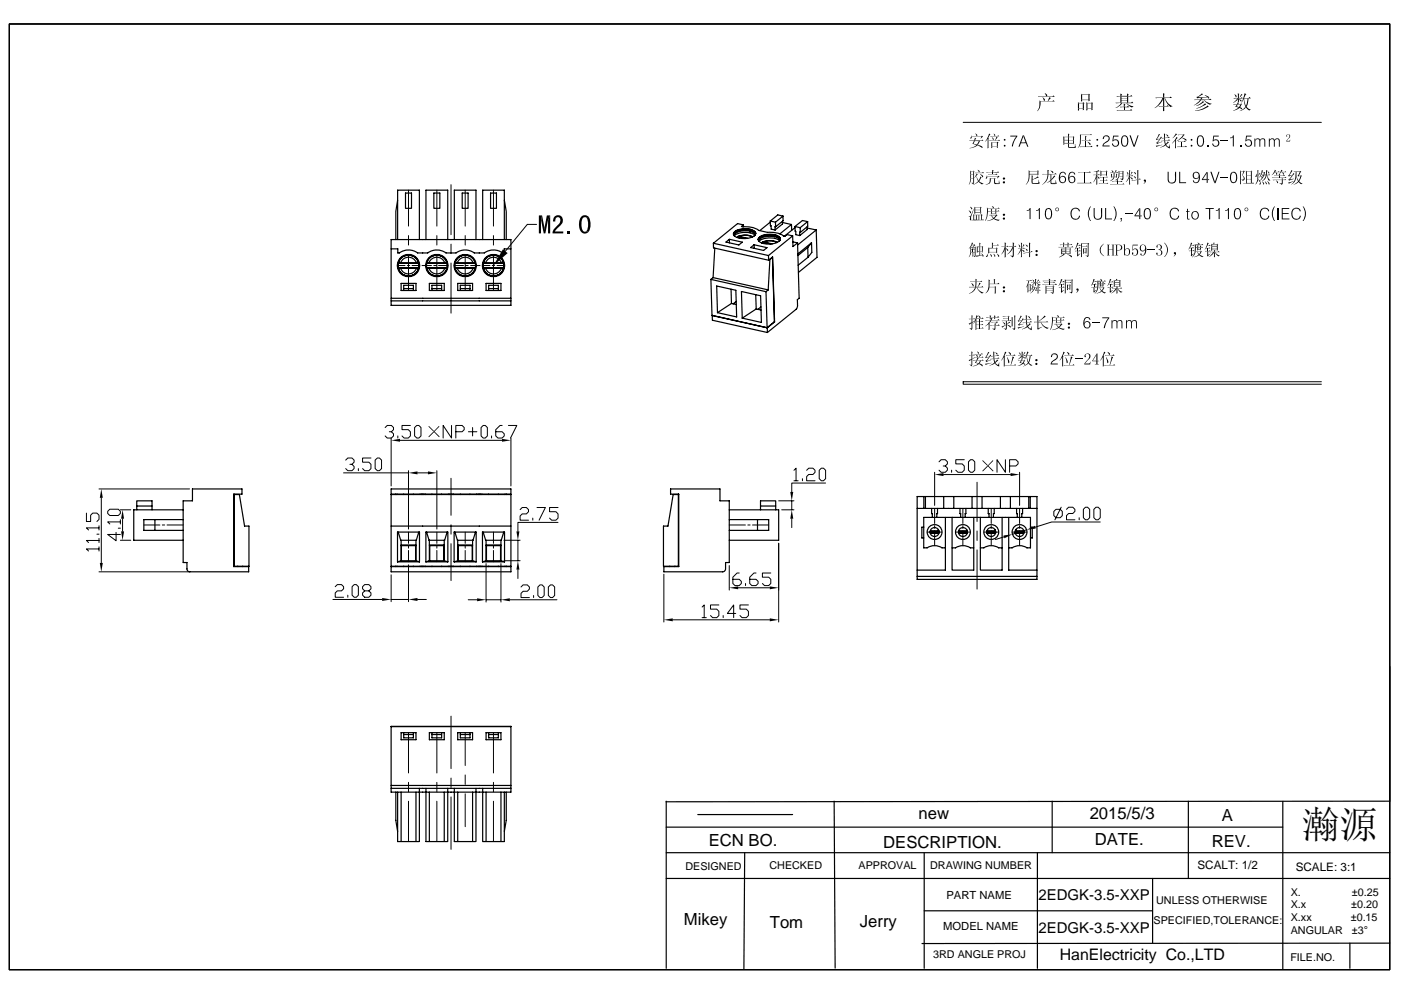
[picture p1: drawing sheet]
<svg xmlns="http://www.w3.org/2000/svg" width="297mm" height="210mm" viewBox="0 0 297 210" stroke-linecap="round" stroke-linejoin="round" font-family="sans-serif">
<defs><g id="words">
<text font-size="8" x="276" y="177.7">瀚源</text>
<g font-size="3.5">
<text x="194.8" y="173.7">new</text>
<text x="231" y="173.6">2015/5/3</text>
<text x="150.3" y="179.3">ECN BO.</text>
<text x="187.3" y="179.7">DESCRIPTION.</text>
<text x="232.1" y="179.1">DATE.</text>
<text x="256.9" y="179.6">REV.</text>
<text x="259" y="174">A</text>
<text x="145" y="196.1">Mikey</text>
<text x="163.2" y="196.7">Tom</text>
<text x="182.3" y="196.5">Jerry</text>
</g>
<text font-size="3.4" x="224.7" y="203.6">HanElectricity Co.,LTD</text>
<g font-size="3.2">
<text x="220.2" y="190.8">2EDGK-3.5-XXP</text>
<text x="220.2" y="197.8">2EDGK-3.5-XXP</text>
</g>
<g font-size="2.5">
<text x="253.9" y="184.3">SCALT: 1/2</text>
<text x="274.7" y="184.6">SCALE: 3:1</text>
</g>
<g font-size="2.4">
<text x="200.6" y="190.7">PART NAME</text>
<text x="200" y="197.2">MODEL NAME</text>
</g>
<g font-size="2.3">
<text x="145.3" y="184.4">DESIGNED</text>
<text x="163.1" y="184.3">CHECKED</text>
<text x="182" y="184.3">APPROVAL</text>
<text x="197.2" y="184.2">DRAWING NUMBER</text>
<text x="245.1" y="191.7">UNLESS OTHERWISE</text>
<text x="273.7" y="189.9">X.</text>
<text x="286.6" y="189.9">±0.25</text>
<text x="244.6" y="195.8">SPECIFIED,TOLERANCE:</text>
<text x="273.7" y="192.6">X.x</text>
<text x="273.7" y="195.4">X.xx</text>
<text x="286.4" y="195.4">±0.15</text>
<text x="286.5" y="192.6">±0.20</text>
<text x="197.9" y="203.1">3RD ANGLE PROJ</text>
<text x="273.6" y="203.7">FILE.NO.</text>
<text x="273.7" y="198.1">ANGULAR</text>
<text x="286.6" y="198.1">±3°</text>
</g>
</g></defs>
<g fill="none" stroke="#000" stroke-width=".25">
<path d="M2 5.1h292.6v200.5h-292.6zM82.9 52.8h1.4v.8h.4a3.3 3.3 0 0 1 3.9 0h2.1a3.3 3.3 0 0 1 3.9 0h2.1a3.3 3.3 0 0 1 3.9 0h2.1a3.3 3.3 0 0 1 3.9 0h.3v-.8h1.4M82.9 50.8h25.4v13.9h-25.4zM84.3 42.4l-.4 2.4v6M84.3 50.8v-10.5h4.6v10.5M84.5 56.8h4.3M84.5 55.8h.1M84.5 56.9h4.2M84.5 55.7h4.2M84.9 55.8a1.74 1.74 0 0 1 1.7-1.3 1.74 1.74 0 0 1 1.7 1.3M84.9 56.8a1.74 1.74 0 0 0 1.7 1.3 1.74 1.74 0 0 0 1.7-1.3M86 40.9h1.2v3.3h-1.2z"/>
<path d="M88.8 55.8h-4.3M90.3 50.8v-10.5h4.6v10.5M90.5 56.8h4.3M90.5 55.8h4.3M90.5 56.9h4.2M90.5 55.7h4.2M90.9 55.8a1.74 1.74 0 0 1 1.7-1.3 1.74 1.74 0 0 1 1.7 1.3M90.9 56.8a1.74 1.74 0 0 0 1.7 1.3 1.74 1.74 0 0 0 1.7-1.3M92 40.9h1.3v3.3h-1.3zM96.3 50.8v-10.5h4.6v10.5M96.5 56.8h4.3M96.5 55.8h4.3"/>
<path d="M96.5 56.9h4.2M96.5 55.7h4.2M96.9 55.8a1.74 1.74 0 0 1 1.7-1.3 1.74 1.74 0 0 1 1.7 1.3M96.9 56.8a1.74 1.74 0 0 0 1.7 1.3 1.74 1.74 0 0 0 1.7-1.3M98 40.9h1.2v3.3h-1.2zM102.3 50.8v-10.5h4.6v10.5M102.5 56.8h4.3M102.5 55.8h4.3M102.5 56.9h4.3M102.5 55.7h4.3M103 55.8a1.74 1.74 0 0 1 1.6-1.3 1.74 1.74 0 0 1 1.7 1.3M103 56.8a1.74 1.74 0 0 0 1.6 1.3 1.74 1.74 0 0 0 1.7-1.3"/>
<path d="M104 40.9h1.3v3.3h-1.3zM106.9 42.4l.4 2.4v6M150.7 59.2l.3 7.7 11.6 2.6M150.7 59.2l11.7 2.6M151.2 58.9l-.5 .3M151.2 58.9l11.7 2.6M151.3 51.6v1l11.7 2.6M151.3 51.6l11.6 2.6M151.5 52.6l-.3 6.3M154.6 50.7l2.8 .6-.8 .6-2.7-.6 .7-.6 .1 .8M156 49.4a3.9 3.9 0 0 1 3.9 0l.2 .5a4 4 0 0 0-4.4 .1v-.2zM156.5 50.1l-.2 .3 .4-.2"/>
<path d="M156.5 50.1l1-.2a3.5 3.5 0 0 1 2.1 .3M156.7 50.2l1.5 .4M156.7 50.1h-.2M156.7 50.1a3.2 3.2 0 0 1 2.8 .2M156.7 50.1v.1M156.7 50.1l1.8 .4M157.6 47.7l-.4 .3 1.4 .1a4 4 0 0 1 2.3 .7l1.8 .5h1.2a5.4 5.4 0 0 1 2.5 .8l.4-.4 1.3 .3M157.6 47.7l-1.2-.3-5.1 4.2M157.6 47.7v.4M159.1 52.5l.8-.6 2.7 .6-.7 .6zM159.9 51.9v.8M160.1 49.8a1.35 1.35 0 0 0-1.5-1 2.7 2.7 0 0 0-3 .9l.1 .3"/>
<path d="M160.2 49.5a1.53 1.53 0 0 1-1.6 1 2.93 2.93 0 0 1-3-.7l-.1-.2M160.2 49.5a2.5 2.5 0 0 0-2.9-1 1.81 1.81 0 0 0-1.8 1.1M160.2 49.5l-.1-.3a3.8 3.8 0 0 0-4.6 .3v.1M161.2 50.6a3.6 3.6 0 0 1 4 .1l.1 .3a4 4 0 0 0-4.4 .1zM161.7 51.3l-.2 .2M161.7 51.3l1.6-.3 1.5 .4M161.9 51.4l-.3 .1M161.9 51.4l1.5 .3M161.9 51.3h-.2M161.9 51.3l.9-.2a2.83 2.83 0 0 1 1.9 .3M161.9 51.3v.1M161.9 51.3l1.8 .4"/>
<path d="M162.9 54.2l.1 1M163 55.2l.8-.7 .4 13.8M163.2 55h.1M163.2 55l-.3 6.5M163.3 47.1l-2.2 1.8M163.3 46.9l.2 1.7 .8 .2M163.3 46.9l1.1 .2M163.7 54.6l-.5 .4M164.4 47.1v1M164.4 48.1h-.1v.7M165.2 51.2h.1M165.3 51a.97 .97 0 0 0-1.1-1 2.9 2.9 0 0 0-3.3 .9v.2"/>
<path d="M165.5 50.6a2.4 2.4 0 0 1-2.6 1.2 2.39 2.39 0 0 1-2.1-.8l-.1-.2M165.5 50.6a1.91 1.91 0 0 0-2.1-.9 2.44 2.44 0 0 0-2.7 1.1M165.5 50.6a2.54 2.54 0 0 0-2.8-.8 2.09 2.09 0 0 0-1.9 .9l-.1 .1M165.9 46.9v.6l-1.6 1.3M165.9 47.2l1.9 .4M166 45.8l-1.1-.2-1.6 1.3M166 45.8l-1.6 1.3M166 45.8v1l-1.6 1.3M167.8 47.6l-2.5 2M167.8 47.6v1.2M168.1 50l-5.2 4.2M168.1 50v2.3l1-.8"/>
<path d="M168.1 51.3l1 .2M168.5 48l.2 1.8 .9 .1M168.5 48l1.1 .3M168.6 48.3l-2.3 1.8M169.1 51.5l.3 11.7-.3 .3a2.27 2.27 0 0 1-.3 2.1l-6.1 4.9M169.6 48.3l.1 1M169.7 49.3l-.2-.1 .1 .7M171.1 48.1v.6l-1.5 1.2M171.1 48.3l2 .5M171.2 47l-1.1-.2-1.6 1.2M171.2 47l-1.6 1.3M171.2 47l.1 1-1.6 1.3"/>
<path d="M171.3 52.5l-2.1 1.7M171.3 52.5v2M171.3 54.5l-2.1 1.7M172.1 51.5l-2.9 2.3M172.1 51.5l-.8 1M172.1 51.5v2l-.8 1M173.1 48.8l-4 3.2M173.1 48.8l.1 5.8-3.9 3.2M82.9 63.8h25.4M82.9 63.2h25.4M85 60.1h3.2v1.5h-3.2zM85.6 61.2h2"/>
<path d="M85.6 61.6v-1.1h2v1.1M91 60.1h3.2v1.5h-3.2zM91.6 61.2h2M91.6 61.6v-1.1h2v1.1M97 60.1h3.2v1.5h-3.2zM97.6 61.2h2M97.6 61.6v-1.1h2v1.1M103.1 60.1h3.1v1.5h-3.1zM103.6 61.2h2.1M103.6 61.6v-1.1h2.1v1.1M151 66.9h.1M152 60.6l4 .9 .2 5.7-4.1-.9z"/>
<path d="M155 61.3l.1 3 1 .3M155.1 64.3l-3 2M156.1 63.9l-.7 .5M157.2 61.8l4.1 .9 .1 5.7-4-.9zM160.2 62.5l.1 3M160.3 65.5l1 .2M160.3 65.5l-2.9 2M161.3 65.1l-.6 .5M162.4 61.8l.2 7.7M162.7 69.5l-11.7-2.6v1l11.7 2.6M162.7 69.5v1M162.9 61.5l-.5 .3"/>
<path d="M164.2 68.3h.1M164.2 68.2l-1.6 1.3M164.2 68.3l-1.5 1.2M29 108.1v-1.9h3.2v1.9M29 107.3h3.2M32.8 110.2v2.3M38.8 108.1h-10.4v6.4h10.4M38.8 110.2h-8.3v2.3h8.3M40.8 103.7h10.5v1.1h-1.7v15.3h3.1v1.1h-12.4l-.6-.2-.1-1.7h-.8v-13.1h2zM49.6 104.9h1.2l1.1 6.6h.9v8.6h-3.2M49.6 104.8v15.3M82.9 111.5h25.4"/>
<path d="M82.9 104.9h25.4M82.9 104.8h25.4M82.9 103.7h25.4v17.5h-25.4zM83.9 104.8v.1M84.2 104.8v.1M84.3 119.1h4.6M84.3 119.1v-6.3h4.6v6.3M84.4 112.8l.6 1.7h3.3l.5-1.7M85 118.9h3.2l.7 .2M85 115.7h3.2M85 115.5h3.2M85 114.5v4.4"/>
<path d="M85 118.9l-.7 .2M85.1 115.7v3.2M85.6 104.8v.1M87.6 104.8v.1M88.1 115.7v3.2M88.2 114.5v4.4M89.1 104.8v.1M89.4 104.8v.1M89.9 104.8v.1M90.2 104.8v.1M90.3 119.1v-6.3h4.6v6.3M90.3 119.1h4.6"/>
<path d="M90.4 112.8l.6 1.7h3.3l.5-1.7M91 118.9h3.2l.7 .2M91 114.5v4.4M91 118.9l-.7 .2M91 115.7h3.2M91 115.5h3.2M91.1 115.7v3.2M91.6 104.8v.1M93.6 104.8v.1M94.1 115.7v3.2M94.2 114.5v4.4M95.1 104.8v.1"/>
<path d="M95.4 104.8v.1M95.9 104.8v.1M96.2 104.8v.1M96.3 119.1h4.7M96.3 119.1v-6.3h4.7v6.3M96.5 112.8l.5 1.7h3.3l.5-1.7M97 118.9h3.2l.8 .2M97 115.7h3.2M97 115.5h3.2M97 114.5v4.4M97 118.9l-.7 .2M97.1 115.7v3.2"/>
<path d="M97.6 104.8v.1M99.6 104.8v.1M100.1 115.7v3.2M100.2 114.5v4.4M101.1 104.8v.1M101.4 104.8v.1M101.9 104.8v.1M102.2 104.8v.1M102.3 119.1h4.7M102.3 119.1v-6.3h4.7v6.3M102.4 112.8l.6 1.7h3.3l.5-1.7M103.1 115.7h3.1"/>
<path d="M103.1 115.5h3.1M103.1 114.5v4.4M103.1 115.7v3.2M103.6 104.8v.1M105.7 104.8v.1M106.1 115.7v3.2M106.2 118.9h-3.1l-.8 .2M106.2 114.5v4.4M106.2 118.9l.8 .2M107.1 104.8v.1M107.4 104.8v.1M142.2 103.7h10.4v2.5h2v13.1h-.8v1.3a.61 .61 0 0 1-.6 .6h-12.4v-1.1h3.1v-15.3h-1.7z"/>
<path d="M143.8 104.8v15.3M143.9 104.9h-1.2l-1.1 6.6h-.9v8.6h3.2M154.6 108.1h10.5v6.4h-10.5M154.6 110.2h8.4v2.3h-8.4M160.6 110.2v2.3M161.2 108.1v-1.9h3.3v1.9M161.2 107.3h3.3M194.5 107.8h25.4M194.5 105.3h25.4v17.5h-25.4zM195.9 111.8h-.5v2.3h.5M195.9 105.3v2.5M196.2 105.3v2.5"/>
<path d="M197.2 112.6h1.7M197.2 113h1.9M197.5 107.8l.2 1.9M198.1 111.9h.1M198.1 113.7h.1M198.8 107.8l-.2 1.9M198.8 112.7h.3M198.9 112.5h.1M198.9 112.3v.4h-1.7M199.1 112.9l-1.9-.1 1.9 .1M200.1 105.3v2.5M200.4 116.2h-.7a2.87 2.87 0 0 0-3.1 0h-.7v-6.5h22.6v6.5h-.8a2.87 2.87 0 0 0-3.1 0h-.7"/>
<path d="M200.4 109.7v11.2h-5.9M201.9 109.7v11.2h4.6v-11.2M201.9 116.2h.7a2.87 2.87 0 0 1 3.1 0h.8M202.2 105.3v2.5M203.2 112.6h1.8M203.2 113h1.9M203.5 107.8l.2 1.9M204.1 111.9h.1M204.1 113.7h.1M204.8 107.8l-.2 1.9M204.8 112.7h.3M205 112.5h.1"/>
<path d="M205 112.3v.4h-1.8M205.1 112.9l-1.9-.1 1.9 .1M206.1 105.3v2.5M207.9 109.7v11.2h4.6v-11.2M207.9 116.2h.7a2.87 2.87 0 0 1 3.1 0h.8M208.2 105.3v2.5M209.2 113h1.9M209.2 112.6h1.7M209.5 107.8l.2 1.9M210.1 111.9h.1M210.1 113.7h.1M210.8 107.8l-.2 1.9"/>
<path d="M210.8 112.7h.3M210.9 112.5h.1M210.9 112.3v.4h-1.7M211.1 112.9l-1.9-.1 1.9 .1M212.1 105.3v2.5M213.9 109.7v11.2h6M214.2 105.3v2.5M215.2 112.9l1.9-.1-1.9 .1M215.2 113h1.9M215.3 113h1.8M215.3 112.5h.1M215.4 112.6h1.7"/>
<path d="M215.4 112.3v.4h1.7M215.5 112.7h-.3M215.5 107.8l.2 1.9M216.1 111.9h.1M216.1 113.7h.1M216.8 107.8l-.2 1.9M218.1 105.3v2.5M218.4 105.3v2.5M218.5 111.8h.4v2.3h-.4M50.4 120.1h.1M51.5 120.1h.1M82.9 120.1h25.4"/>
<path d="M83.9 120.1h.1M84.2 120.1h.1M85.6 120.1h.1M87.6 120.1h.1M89.1 120.1h.1M89.4 120.1h.1M89.9 120.1h.1M90.2 120.1h.1M91.6 120.1h.1M93.6 120.1h.1M95.1 120.1h.1M95.4 120.1h.1"/>
<path d="M95.9 120.1h.1M96.2 120.1h.1M97.6 120.1h.1M99.6 120.1h.1M101.1 120.1h.1M101.4 120.1h.1M101.9 120.1h.1M102.2 120.1h.1M103.6 120.1h.1M105.7 120.1h.1M107.1 120.1h.1M107.4 120.1h.1"/>
<path d="M142 120.1h.1M143.1 120.1h-.1M194.5 122.2h25.4M82.9 154h25.4v14h-25.4zM82.9 154.1h25.4M85 155.3h3.2v1.5h-3.2zM85.6 155.3v1.1h2v-1.1M85.6 155.7h2M91 155.3h3.2v1.5h-3.2zM91.6 155.3v1.1h2v-1.1M91.6 155.7h2M97 155.3h3.2v1.5h-3.2z"/>
<path d="M97.6 155.3v1.1h2v-1.1M97.6 155.7h2M103.1 155.3h3.1v1.5h-3.1zM103.6 155.3v1.1h2.1v-1.1M103.6 155.7h2.1M294.7 141.3v28.6l-153.5 .1M82.9 167.1h25.4M82.9 166.5h25.4M83.9 168v5.9l.4 2.4M85 168v10.4M88.2 168v10.4M88.9 167.1v11.3h-4.6v-10.4"/>
<path d="M90.3 167.1v11.3h4.6v-11.3M91 168v10.4M94.2 168v10.4M96.3 167.1v11.3h4.6v-11.3M97 168v10.4M100.2 168v10.4M102.3 167.1v11.3h4.6v-10.4M103.1 168v10.4M106.2 168v10.4M107.3 168v5.9l-.4 2.4M141.3 169.9v35.4M141.3 175.4h130.7"/>
<path d="M147.9 172.7h20.1M176.9 169.9l.2 35.4M223.1 169.9v10.9M252 169.9v16.4M272 169.9v35.6M141.3 186.3h153.4M141.3 180.8h153.4M157.9 180.8l-.2 24.6M195.9 180.8v24.5M195.9 193.1h48.3M219.9 180.8v24.5M244.4 186.3v13.6"/>
<path d="M286.2 200v5.3M294.7 200l-99.2 .1"/>
<circle cx="86.6" cy="56.3" r="2.21"/>
<circle cx="86.6" cy="56.3" r="2.24"/>
<circle cx="86.6" cy="56.3" r="2.37"/>
<circle cx="92.6" cy="56.3" r="2.21"/>
<circle cx="92.6" cy="56.3" r="2.37"/>
<circle cx="92.6" cy="56.3" r="2.24"/>
<circle cx="98.6" cy="56.3" r="2.36"/>
<circle cx="98.6" cy="56.3" r="2.23"/>
<circle cx="98.6" cy="56.3" r="2.21"/>
<circle cx="104.6" cy="56.3" r="2.36"/>
<circle cx="104.6" cy="56.3" r="2.24"/>
<circle cx="104.6" cy="56.3" r="2.21"/>
<circle cx="198.1" cy="112.8" r=".95"/>
<circle cx="198.1" cy="112.8" r="1.58"/>
<circle cx="204.2" cy="112.8" r=".95"/>
<circle cx="204.2" cy="112.8" r="1.58"/>
<circle cx="210.2" cy="112.8" r=".95"/>
<circle cx="210.2" cy="112.8" r="1.58"/>
<circle cx="216.2" cy="112.8" r="1.58"/>
<circle cx="216.2" cy="112.8" r=".94"/>
</g>
<g fill="none" stroke="#000" stroke-width=".21">
<path d="M2 5.1h292.7v200.5h-292.7zM95.6 39.2v10.6M204.2 25.9h76M229.9 36.6v2.2M84.2 56.3h1.7M86.4 56.3h.5M86.6 40.3v7.6M86.6 49.9v2.1M86.6 53.9v7.7M87.4 56.3h1.6M89.5 56.3h2M92 56.3h.5"/>
<path d="M92.6 40.3v7.6M92.6 49.9v2.1M92.6 53.9v7.7M93 56.3h2M95.6 51.8v2M95.6 55.8v10.6M96.3 56.3h2M98.6 40.3v7.6M98.6 49.9v2.1M98.6 53.9v7.7M98.8 56.3h.5M99.8 56.3h2"/>
<path d="M102.3 56.3h1.6M104.4 56.3h.5M104.6 40.3v7.6M104.6 49.9v2.1M104.6 53.9v7.7M105.4 56.3h1.6M113.8 47.6h-2l-4.7 5.7M73.3 97.6l.4-.5h.9l.5 .5v.4l-.5 .4h-.4M74.6 98.4l.5 .5v.5l-.5 .4h-.9l-.4-.4M76 99.4v.4M78.7 97.1h-1.8v.9h1.3l.5 .4v1l-.5 .4h-.9l-.4-.4M79.5 97.6l.5-.5h.4l.5 .5v1.8l-.5 .4h-.4l-.5-.4z"/>
<path d="M81.7 90.7l.4-.5h.9l.4 .5v.4l-.4 .4h-.5M82.9 92.9v10.1M83 91.5l.4 .5v.4l-.4 .5h-.9l-.4-.5M84.3 92.4v.5M84.8 93.4h21.6M86.6 99.8v12.4M87 90.2h-1.8v.9h1.4l.4 .4v.9l-.4 .5h-.9l-.5-.5M87.9 90.7l.5-.5h.4l.5 .5v1.7l-.5 .5h-.4l-.5-.5zM92.6 99.8v12.4M95.7 90.2v2.7l-1.7-2.7v2.7M96.6 91.5h1.4l.4-.4v-.4l-.4-.5h-1.4v2.7M99.3 91.5h1.8"/>
<path d="M100.2 90.7v1.7M102.4 90.2h.5l.4 .5v1.7l-.4 .5h-.5l-.4-.5v-1.7zM104.2 92.4v.5M106.5 90.2h-.5l-.9 .9v1.3l.5 .5h.9l.4-.5v-.4l-.4-.5h-1.4M107.8 90.2h1.8l-1.4 2.7M108.3 92.9v10.1M168.3 99.7l.5-.4v2.6M171 99.7l.5-.4h.9l.4 .4v.5l-.4 .4h-.9l-.5 .4v.9h1.8M173.7 99.7l.4-.4h.5l.4 .4v1.8l-.4 .4h-.5l-.4-.4zM199.1 97.9l.4-.4h.9l.5 .4v.5l-.5 .4h-.4M200.4 98.8l.5 .4v.5l-.5 .4h-.9l-.4-.4M201.8 99.7v.4"/>
<path d="M204.4 97.5h-1.8v.9h1.4l.4 .4v.9l-.4 .4h-.9l-.5-.4M205.3 97.9l.5-.4h.4l.5 .4v1.8l-.5 .4h-.4l-.5-.4zM213.2 97.5v2.6l-1.8-2.6v2.6M214.1 98.8h1.3l.5-.4v-.5l-.5-.4h-1.3v2.6M280.2 80.9h-76v.6h76M18.3 108.8v1.8h.9v-1.4l.5-.4h.8l.5 .4v.9l-.5 .5M20.5 113.3h.5M21 116.4h-2.7l.5 .4M21 114.6h-2.7l.5 .4M21 111.9h-2.7l.5 .5M21 103.7h19.2M21 111.5v.9"/>
<path d="M21 114.1v.9M21 115.9v.9M21.5 105.6v13.8M23.3 108h1.8l.4 .4v.5l-.4 .4h-1.8l-.5-.4v-.5zM24.6 112.9v1.8l-1.8-1.4h2.7M25.1 112h.4M25.5 110.7h-2.7l.5 .4M25.5 114.5h2.2M25.5 108.1h2.2M25.5 110.2v.9M26 110v2.7M30.5 111.3h3.4"/>
<path d="M34.4 111.3h.5M35.4 111.3h3.4M72.8 100.3h13.8M86.6 112.8v2.4M86.6 115.7v.5M86.6 116.7v2.4M86.6 119.8v7.8M88.5 100.3h2.2M92.6 112.8v2.4M92.6 115.7v.5M92.6 116.7v2.4M95.6 101.4v7.9"/>
<path d="M95.6 111.3v2M95.6 115.3v7.8M98.6 112.8v2.4M98.6 115.7v.5M98.6 116.7v2.4M103.1 119.5v8.2M104.6 112.8v2.4M104.6 115.7v.5M104.6 116.7v2.4M106.2 119.5v8.2M106.8 114.5h3.5M106.8 118.9h3.5"/>
<path d="M109.8 114.5v4.4M110.3 108.1l.4-.5h.9l.5 .5v.4l-.5 .5h-.9l-.4 .4v.9h1.8M113 109.9v.4M113.9 107.6h1.7l-1.3 2.7M118.3 110.8h-8.5v1.9M118.3 107.6h-1.8v.9h1.4l.4 .5v.9l-.4 .4h-.9l-.5-.4M154.6 111.3h3.4M154.6 119.9v5.2M158.6 111.3h.4M159.5 111.3h3.5M165.1 115.2v16.7M165.1 106.2h3.2"/>
<path d="M165.7 108.1h2.6M167.9 106.2v1.9M167.9 110v1.9M168.3 101.9h.9M170.1 101.5v.4M175 102.4h-7.1v1.9M196.6 112.8h1.2M198 112.8h.3M198.2 100.1v7.1M198.2 107.8v3.2M198.2 111.5v.5M198.2 112.5v3.2"/>
<path d="M198.5 112.8h1.2M200 100.6h14.3M202.6 112.8h1.2M204 112.8h.3M204.1 107.8v3.2M204.1 111.5v.5M204.1 112.5v3.2M204.5 112.8h1.2M207.2 102.3v8.3M207.2 112.6v2M207.2 116.6v8.3M208.6 112.8h1.2"/>
<path d="M210 112.8h.3M210.2 107.8v3.2M210.2 111.5v.5M210.2 112.5v3.2M210.5 112.8h1.2M212.8 113.8l-1.8 .6M214.6 112.8h1.2M216 112.8h.3M216.2 100.1v7.1M216.2 107.8v3.2M216.2 111.5v.5M216.2 112.5v3.2"/>
<path d="M216.6 112.8h1.1M217.7 112.3l-3 1M223.4 108.4l.5-.4h.9l.4 .4v.9l-.4 .5h-.9l-.5-.5zM225 107.5l-1.3 2.7M226.1 108l.5-.5h.9l.4 .5v.4l-.4 .5h-.9l-.5 .4v.9h1.8M228.8 109.8v.4M229.7 108l.4-.5h.5l.4 .5v1.8l-.4 .4h-.5l-.4-.4zM231.9 108l.5-.5h.4l.5 .5v1.8l-.5 .4h-.4l-.5-.4zM233.3 110.7h-10.3l-3.5 1.1M21 121.2h19.2M70.6 127.1h10.4M71.1 124.4l.4-.5h.9l.5 .5v.4l-.5 .5h-.9l-.4 .4v.9h1.8"/>
<path d="M73.7 126.2v.4M74.7 124.4l.4-.5h.4l.5 .5v1.8l-.5 .4h-.4l-.4-.4zM77.3 125.3l-.4-.5v-.4l.4-.5h.9l.5 .5v.4l-.5 .5h-.9l-.4 .4v.5l.4 .4h.9l.5-.4v-.5l-.5-.4M82.9 121.9v5.7M82.9 127.1h3.7M88.5 127.1h1.9M99.3 127.2h1.9M103.1 127.2h3.1M108.1 127.2h10M109.8 120.8v1.9M110.5 124.5l.4-.5h.9l.4 .5v.4l-.4 .5h-.9l-.4 .4v.9h1.7M113.1 126.3v.4"/>
<path d="M114 124.5l.5-.5h.4l.5 .5v1.8l-.5 .4h-.4l-.5-.4zM116.3 124.5l.4-.5h.5l.4 .5v1.8l-.4 .4h-.5l-.4-.4zM140.8 121.7v10.2M142.6 131.4h20.6M148.9 128.7l.4-.4v2.7M148.9 131h.8M152.4 128.3h-1.8v.9h1.4l.4 .4v.9l-.4 .5h-.9l-.5-.5M153.3 130.5v.5M156 130.1h-1.8l1.3-1.8v2.7M156.5 124.6h6.7M156.7 121.5h-.4l-.9 .9v1.3l.4 .5h.9l.5-.5v-.4l-.5-.5h-1.3M158.1 123.7v.5"/>
<path d="M158.7 128.3h-1.8v.9h1.3l.5 .4v.9l-.5 .5h-.9l-.4-.5M160.3 121.5h-.5l-.8 .9v1.3l.4 .5h.9l.4-.5v-.4l-.4-.5h-1.3M163.4 121.5h-1.8v.9h1.4l.4 .4v.9l-.4 .5h-.9l-.5-.5M86.6 155.3v8.6M92.6 155.3v8.6M95.6 151.8v11.2M98.6 155.3v7M104.6 155.3v8.6M86.6 165.9v2M86.6 169.9v8.5M92.6 165.9v2M92.6 169.9v8.5"/>
<path d="M95.6 165v2M95.6 169v11.1M98.6 164.3v2M98.6 168.3v7M104.6 165.9v2M104.6 169.9v8.5"/>
</g>
<g fill="#000">
<path d="M229.2 19.9l.3 .1h-.3zM210.2 30.1l.2 .1zM210.1 37.8h.7l.1-.1 .2 .2zM218.3 36.3h1.6l.1-.2 .3 .2zM220.4 21.3l.3 .2h-.3zM225.4 28.9l.3 .1h-.3zM229 28.5l.2 .1h-.2zM228.8 21.8h.7l.2-.1 .2 .2zM230.6 21.8h.8l.1-.1 .2 .2zM233.3 36.1l.2 .2h-.2zM237.4 36.3h.6l.1-.1 .2 .2zM239.5 28.7h.2l.7 2.1-.1 .3z"/>
<path d="M246.1 29.9h.7l-.6 .1zM256.6 36.4h.3l.7 2.2-.1 .2zM262.9 36.1l.2 .2h-.2zM264.2 36.2l.2 .1h-.2zM274.3 36.4h.4zM275.4 37.3l.4-.2 .2 .2zM106.6 52.8l1 .9-3 2.6zM114.9 45.7l.5 2.5-.1 1.3-.6-2.7zM206.3 45.4l.3 .1-.3 .1zM206.6 43.9l.2 .1h-.2zM207.1 52.2l.7 .1h-.7zM207.7 53.4h.1v.7l-.1 .1z"/>
<path d="M209.2 44l.3 .2h-.3zM209.5 52.5l1 .1h-1zM209.7 45.6l1.5 .1h-1.4zM225 52.7l1.1 .1h-1.1zM225.8 59.2l.2 .1-.2 .1zM229.2 51.5l.2 .1-.2 .1zM229.7 52.6l.1 .1h-.1zM232.7 59.5l.9 .1h-.9zM253.3 51.8l.9 .1h-.9zM254.4 53h.2l-.2 .1zM254 52.5h.7l.2-.2 .2 .2zM206 75.3h.1v.8h-.1z"/>
<path d="M206 67.7h.2v.6h-.2zM207 68.9h1.1l.2-.2 .2 .2zM209.9 76.1h.7l-.6 .1zM209.9 67.3h.2v.3l-.2 .1zM209.8 60.8h1.1l.1-.1 .2 .1zM210.8 67.3h.2v.3l-.2 .1zM216.8 68.4h.7l-.6 .1zM218 60.3l.4-.1 .2 .2zM221.7 60.5l.2 .2h-.2zM223 67.1l.3 .2h-.3zM223.5 68.7l1.4 .1h-1.3zM226.2 60.3l.2 .1h-.2z"/>
<path d="M233.8 60.7h.2l-.2 .1zM233.4 60.2h.7l.1-.2 .2 .2zM82.9 93.4l1.9-.4v.7zM86.6 100.3l1.9-.4v.7zM90.7 99.9l1.9 .4-1.9 .3zM90.8 90.4l.1-.1 1.1 1.1-.1 .1zM91.9 91.5l.1 .1-1.1 1.1-.1-.1zM106.4 93l1.9 .4-1.9 .3zM208.4 97.6l1.1 1.1-.2 .1-1-1.1zM208.3 99.8l1-1 .2 .1-1.1 1.1zM21.5 103.7l.3 1.9h-.6zM21.2 119.4h.6l-.3 1.8z"/>
<path d="M26 108.1l.3 1.9h-.6zM25.7 112.7h.6l-.3 1.8zM109.5 112.7h.6l-.3 1.8zM167.9 108.1l.3 1.9h-.6zM167.6 104.3h.6l-.3 1.9zM198.2 100.6l1.8-.3v.6zM212.8 113.5l1.9-.2-1.7 .8zM214.3 100.3l1.9 .3-1.9 .3zM217.7 112.3l1.7-.8 .2 .6zM81 126.8l1.9 .3-1.9 .3zM86.6 127.1l1.9-.3v.6zM101.2 126.8l1.9 .4-1.9 .3z"/>
<path d="M106.2 127.2l1.9-.4v.7zM109.8 118.9l.3 1.9h-.6zM140.8 131.4l1.8-.3v.6zM154.6 124.6l1.9-.3v.6zM163.2 124.3l1.9 .3-1.9 .3zM163.2 131.1l1.9 .3-1.9 .3z"/>
<path d="M221.5 19.7l.5 .4-.1 .3z" fill-rule="evenodd"/>
<path d="M229.2 20h1.5l.2-.1 .2 .2h-1.7v1l-.2 .1z" fill-rule="evenodd"/>
<path d="M237.5 19.8l.4 .2-.1 .4h-.3z" fill-rule="evenodd"/>
<path d="M237.5 20.4h1.5l-.1-.6 .4 .2-.1 .4z" fill-rule="evenodd"/>
<path d="M246.6 19.7l.3 .2-.1 .8h-.2z" fill-rule="evenodd"/>
<path d="M253.7 20.5l1.1-.7 .3 .2-1.2 .6h2.4l-2.5 .2z" fill-rule="evenodd"/>
<path d="M261.8 20h.1a.34 .34 0 0 1 .3 .3 .34 .34 0 0 1-.2 .4z" fill-rule="evenodd"/>
<path d="M262.4 19.8l.4 .1-.1 .9h-.2z" fill-rule="evenodd"/>
<path d="M263.2 20l.2 .1-.5 .6z" fill-rule="evenodd"/>
<path d="M263.9 19.8l.3 .2-.4 .8h-.2z" fill-rule="evenodd"/>
<path d="M205.7 36.2l.2 .1h-.2z" fill-rule="evenodd"/>
<path d="M205.7 37.8h.6h-.4l-.1 .8-.4 .6z" fill-rule="evenodd"/>
<path d="M205.7 37l.6 .1h-.4v.7h-.2z" fill-rule="evenodd"/>
<path d="M205.9 29h2.2h-2.1l-.1 .3h-.2z" fill-rule="evenodd"/>
<path d="M205.9 38.8h.6l-.3 .2z" fill-rule="evenodd"/>
<path d="M205.9 28.8l.1 .1-.1 .1z" fill-rule="evenodd"/>
<path d="M205.7 36.3l.7-.1 .2 .2h-.7v.6h-.2z" fill-rule="evenodd"/>
<path d="M206.5 29.8h1.1h-.9l-.3 .7 1.3 .3h-.5l-.6 .4-1 .2 1.4-.6-.8-.3z" fill-rule="evenodd"/>
<path d="M206.3 36.4h.3l-.1 2.4h-.3l.1-.1v-.9h-.6h.6v-.7l-.6-.1h.6z" fill-rule="evenodd"/>
<path d="M206.7 29.2l.3 .2-.3 .4h-.2z" fill-rule="evenodd"/>
<path d="M206.8 28.3l.4 .3-.1 .2z" fill-rule="evenodd"/>
<path d="M207 37.4l.5 .9h-.2z" fill-rule="evenodd"/>
<path d="M207.1 36.8l.2 .2-.8 .7z" fill-rule="evenodd"/>
<path d="M206.3 39.2l1.2-.7z" fill-rule="evenodd"/>
<path d="M207.3 36l.3 .2 .1 .3h-.1z" fill-rule="evenodd"/>
<path d="M207.2 30.8h.5a.46 .46 0 0 1 .6 .6z" fill-rule="evenodd"/>
<path d="M206.5 29.8h1.3l-.5 .8h-.2l.5-.8z" fill-rule="evenodd"/>
<path d="M207.8 36.9a.47 .47 0 0 1 .5 .2 .47 .47 0 0 1 0 .5z" fill-rule="evenodd"/>
<path d="M207.9 37.4l.2 .2-.5 .8 .9 .5a.58 .58 0 0 1-.9-.3l-.3-.1z" fill-rule="evenodd"/>
<path d="M205.9 29l2.1-.1 .2-.1 .2 .2-.4 .4 .1-.4z" fill-rule="evenodd"/>
<path d="M205.5 29.8h2.6l.2-.2 .2 .2z" fill-rule="evenodd"/>
<path d="M206.7 36.6h1.5l.2-.2 .2 .3z" fill-rule="evenodd"/>
<path d="M209.2 37.4h2.4h-2.3l-.2 .5-.1-.1z" fill-rule="evenodd"/>
<path d="M209.2 37.2v.2z" fill-rule="evenodd"/>
<path d="M209.4 29.5h.2v1.9l-.2 .1z" fill-rule="evenodd"/>
<path d="M209.7 28.3l.3 .2-.5 .8 .2 .1-.8 .7z" fill-rule="evenodd"/>
<path d="M209.8 37.7l1.3 .2h-1l-.1 .5a.87 .87 0 0 1-1 .8l.7-.4a.99 .99 0 0 0 .1-1.1z" fill-rule="evenodd"/>
<path d="M210.2 31.1h1.2h-1v.2l-.2 .1z" fill-rule="evenodd"/>
<path d="M210.2 30.2l1.2 .1h-1v.8h1.2v.2l-.2 .1v-.3h-1.2z" fill-rule="evenodd"/>
<path d="M210.3 29.1l.3 .3v.3z" fill-rule="evenodd"/>
<path d="M210.3 36l.4 .2-.1 .3h-.2z" fill-rule="evenodd"/>
<path d="M210.7 28.3l.3 .3-.1 .2z" fill-rule="evenodd"/>
<path d="M210.8 37.9h.3l-.1 .9 1 .1-.2 .1h-.9z" fill-rule="evenodd"/>
<path d="M209.5 37h1.5l.2-.2 .3 .3z" fill-rule="evenodd"/>
<path d="M211.3 29l.2 .2-.5 .6z" fill-rule="evenodd"/>
<path d="M210.2 30.2h1.2l.1-.1 .2 .2h-.1v.8h-1.2h1v-.8z" fill-rule="evenodd"/>
<path d="M209.1 36.5h2.3l.2-.2 .3 .3z" fill-rule="evenodd"/>
<path d="M209.9 28.8h1.6l.1-.1 .3 .2z" fill-rule="evenodd"/>
<path d="M209.2 37.4h2.4l.1-.2 .2 .3-.4 .3 .1-.4z" fill-rule="evenodd"/>
<path d="M209.7 29.8h1.9l.2-.2 .2 .2z" fill-rule="evenodd"/>
<path d="M211.2 38.9l.5-.1 .2-.5 .1 .6z" fill-rule="evenodd"/>
<path d="M212.7 38.5l.2-.1a.23 .23 0 0 1 .2 .3 .23 .23 0 0 1-.3 .2z" fill-rule="evenodd"/>
<path d="M212.7 37.7l.2-.1 .2 .3-.3 .2z" fill-rule="evenodd"/>
<path d="M214.2 28.8h1.5l-.7 1.2-.2 1h-.3l.3-.8 .7-1.2h-1.3z" fill-rule="evenodd"/>
<path d="M216.8 28.7h.3l-.6 1.5 1 .2h-1.1l-.2 .7h-.3z" fill-rule="evenodd"/>
<path d="M217.1 28.7l.9 2.4h-.2l-.3-.7-1-.2h.9l-.4-1.3z" fill-rule="evenodd"/>
<path d="M218.1 36.1l.2 .2h2h-2v.6h1.8l-1.8 .1a2.19 2.19 0 0 1-.8 2.1 3.9 3.9 0 0 0 .6-3z" fill-rule="evenodd"/>
<path d="M218.7 37.2l.3 .1-.1 .1v.6h.3l-.3 .1v.6l.3 .1h-.4z" fill-rule="evenodd"/>
<path d="M218.9 38l1.1-.6 .3 .3z" fill-rule="evenodd"/>
<path d="M220 37l.2 .1-.2 .1z" fill-rule="evenodd"/>
<path d="M218.3 36.9h1.7v-.6h.3l-.2 .6z" fill-rule="evenodd"/>
<path d="M218.8 38.8h1.2l.2-.7 .3 .7-.4 .2h-1.1z" fill-rule="evenodd"/>
<path d="M221 20.7l.1-.1a.53 .53 0 0 1 .3 .8z" fill-rule="evenodd"/>
<path d="M222.1 36l.3 .1-.1 .2v.6h-.2z" fill-rule="evenodd"/>
<path d="M222.1 37h.6h-.4a2.29 2.29 0 0 1-1.3 2.2 2.66 2.66 0 0 0 1.1-2.2z" fill-rule="evenodd"/>
<path d="M222.5 20.6l.3 .2-.7 .7z" fill-rule="evenodd"/>
<path d="M221.9 38.8l.8-.4z" fill-rule="evenodd"/>
<path d="M222.7 36.1a.42 .42 0 0 1 .5 .2 .42 .42 0 0 1 .1 .4z" fill-rule="evenodd"/>
<path d="M222.1 37h.8v1l.2 .1-.2 .1 .1 .7h1.1a.91 .91 0 0 1-1.3 0l-.1-.5-.2-.1 .2-.1v-1.2z" fill-rule="evenodd"/>
<path d="M220.4 21.5h2.7l.2-.3 .3 .3h-3v.5a1.95 1.95 0 0 1-.7 1.6l.5-1z" fill-rule="evenodd"/>
<path d="M220.1 20.4h3l.2-.2 .3 .3-3.4 .1z" fill-rule="evenodd"/>
<path d="M223.5 37.2l.2 .2-.6 .7-.2-.1z" fill-rule="evenodd"/>
<path d="M221 36.9h2.6l.2-.2 .2 .3z" fill-rule="evenodd"/>
<path d="M223.2 38.9h.5l.2-.7 .2 .7z" fill-rule="evenodd"/>
<path d="M224.8 37.5h.5l-.4 .2h-.2z" fill-rule="evenodd"/>
<path d="M224.8 37.5a.76 .76 0 0 1 1.1 .1 .76 .76 0 0 1-.1 1.1h-.5a.65 .65 0 0 0 .5-.9 .65 .65 0 0 0-1-.3z" fill-rule="evenodd"/>
<path d="M224.7 36.8l.3-.3 .4-.1 .4 .2a.85 .85 0 0 0-.9 .2 .85 .85 0 0 0-.2 .9h.2l-.1 .2a.69 .69 0 0 0 .2 .7 .69 .69 0 0 0 .8 .1l-.1 .1a.91 .91 0 0 1-1-.2 .91 .91 0 0 1-.2-1.1z" fill-rule="evenodd"/>
<path d="M225.5 30.4h2h-1.8v.2l-.3 .1z" fill-rule="evenodd"/>
<path d="M225.3 36.6h.5l.2 .4h-.2l-.2-.4z" fill-rule="evenodd"/>
<path d="M226.5 28.3l.3 .2-.2 .5h-.1z" fill-rule="evenodd"/>
<path d="M226.5 30.4h.1v.7l.2 .1h-.3z" fill-rule="evenodd"/>
<path d="M225.7 29.7h.8v-.6h.1v.6z" fill-rule="evenodd"/>
<path d="M226.8 37.5h.5l-.6 .2z" fill-rule="evenodd"/>
<path d="M226.8 37.5a.76 .76 0 0 1 1.1 .1 .76 .76 0 0 1-.2 1.1h-.4a.65 .65 0 0 0 .4-.9 .65 .65 0 0 0-.9-.3z" fill-rule="evenodd"/>
<path d="M226.7 36.8l.2-.3 .4-.1 .5 .2a.85 .85 0 0 0-.9 .2 .85 .85 0 0 0-.2 .9h.1l-.1 .2a.69 .69 0 0 0 .3 .7 .69 .69 0 0 0 .7 .1v.1a.91 .91 0 0 1-1.1-.2 .91 .91 0 0 1-.1-1.1z" fill-rule="evenodd"/>
<path d="M225.4 29h2.1l.1-.1 .2 .2h-2.1v.6h.9h-1.1z" fill-rule="evenodd"/>
<path d="M225.7 30.4h1.8v-.6l.2-.1v.7z" fill-rule="evenodd"/>
<path d="M227.3 36.6h.5l.2 .4h-.2l-.3-.4z" fill-rule="evenodd"/>
<path d="M225.5 29.7h2v-.6h.3l-.1 .6-2 .1v.6h2l-.2 .2v-.2h-2z" fill-rule="evenodd"/>
<path d="M226.5 31.2h1.3l.1-.7 .3 .7-.3 .2h-1.3z" fill-rule="evenodd"/>
<path d="M228.5 23h1.1h-.8v.4l-.3 .1z" fill-rule="evenodd"/>
<path d="M228.5 21.9h1.1h-.8v1l1 .1v.3l-.2 .1v-.4h-1.1z" fill-rule="evenodd"/>
<path d="M228.5 21.7l.3 .1 1.1 .1-.1 .1v1l-1-.1h.8v-1h-1.1z" fill-rule="evenodd"/>
<path d="M230.1 28.8l.3 .2-.1 .1v.7h-.2z" fill-rule="evenodd"/>
<path d="M230.3 21.9h1.1h-.8v1l1 .1 .1 .3-.3 .1v-.4h-1.1z" fill-rule="evenodd"/>
<path d="M230.3 21.7l.3 .1 1.1 .1-.1 1.1-1-.1h.8v-1h-1.1z" fill-rule="evenodd"/>
<path d="M230.3 23h1.1h-.8v.3l-.3 .1z" fill-rule="evenodd"/>
<path d="M230.6 30.1a.49 .49 0 0 1 .5 .7z" fill-rule="evenodd"/>
<path d="M230.8 21.2h.2v.2l-.2 .1z" fill-rule="evenodd"/>
<path d="M229.3 29.8h1.6l.2-.2 .2 .2z" fill-rule="evenodd"/>
<path d="M228.6 36.5h2.3l.2-.2 .2 .3z" fill-rule="evenodd"/>
<path d="M229.2 21.2l1.6-.1v-1h.3l-.1 .1v1h-1.6v.3h-.2z" fill-rule="evenodd"/>
<path d="M228.4 38.8h2.6l.2-.2 .3 .3h-3z" fill-rule="evenodd"/>
<path d="M229 28.6h2.1l.2-.2 .2 .2h-2.3v1.1a1.95 1.95 0 0 1-.7 1.7 4.1 4.1 0 0 0 .5-2.8z" fill-rule="evenodd"/>
<path d="M228.9 31.1h2.3l.2-.2 .2 .3z" fill-rule="evenodd"/>
<path d="M231.9 36.4h.6z" fill-rule="evenodd"/>
<path d="M232.3 37.6h.2l-.7 1.1z" fill-rule="evenodd"/>
<path d="M232.3 37.4h.3v1.7l-.2 .1 .1-1.6z" fill-rule="evenodd"/>
<path d="M232.4 37.1h.2v.3l.4 .2v.3l-.4-.5h-.3z" fill-rule="evenodd"/>
<path d="M232 36.4l.9-.3 .2 .2-.5 .1v.7h-.1v-.7z" fill-rule="evenodd"/>
<path d="M231.8 37.1h1l.2-.2 .2 .2z" fill-rule="evenodd"/>
<path d="M234 28.9h.6a.49 .49 0 0 0-.6 .6h-.2z" fill-rule="evenodd"/>
<path d="M234 28.9a.77 .77 0 0 1 1.3 .2 .77 .77 0 0 1-.7 1.1l-.5 .4-.1 .3h1.3v.1h-1.6a2 2 0 0 1 1.3-1.3l.1-.5a.88 .88 0 0 0-1.1-.3z" fill-rule="evenodd"/>
<path d="M233.2 38.2h1.3l.1-.1 .2 .2z" fill-rule="evenodd"/>
<path d="M233.3 36.3h1.2l.1-.2 .2 .2h-1.3v.8h-.2z" fill-rule="evenodd"/>
<path d="M233.1 37.5h1.4l.2-.1 .2 .2z" fill-rule="evenodd"/>
<path d="M234.5 37.1h.2v.1l-.2 .1z" fill-rule="evenodd"/>
<path d="M232.9 38.9h1.7l.2-.1 .2 .2z" fill-rule="evenodd"/>
<path d="M233.3 37.1h1.2v-.8h.3l-.1 .8h-1.2l-.2 .3z" fill-rule="evenodd"/>
<path d="M235.6 36.8l.2 .2-.1 .5h-.2z" fill-rule="evenodd"/>
<path d="M235.7 36.1l.4 .3-.1 .2z" fill-rule="evenodd"/>
<path d="M235.7 30.4h.3a.69 .69 0 0 0 1 .6l-.8 .1z" fill-rule="evenodd"/>
<path d="M236.1 37.6h.6h-.4l-.4 .5-.6 .3z" fill-rule="evenodd"/>
<path d="M236.1 36.7h.2v.8h-.2z" fill-rule="evenodd"/>
<path d="M236 29.7l.5-.2 .5 .2z" fill-rule="evenodd"/>
<path d="M236.6 36.1l.2 .1-.5 .4z" fill-rule="evenodd"/>
<path d="M236.4 38.2l.4-.1z" fill-rule="evenodd"/>
<path d="M235.5 37.5h1.2l-.1-.7 .3 .2-.1 .5-1.1 .2z" fill-rule="evenodd"/>
<path d="M236.1 37.6h.7z" fill-rule="evenodd"/>
<path d="M235.3 36.6h1.4l.2-.1 .2 .2z" fill-rule="evenodd"/>
<path d="M236.5 29.7h.5a.86 .86 0 0 1 0 1.3l-.5-.1 .4-.1 .1-.3-.2-.7z" fill-rule="evenodd"/>
<path d="M237.1 37.4h.9h-.7l-.4 .6 .2 .1-.1 .4h-.2v-.4h-.2z" fill-rule="evenodd"/>
<path d="M236 28.8h1.1v.2h-.9l-.2 .7h1l-1.2 .3z" fill-rule="evenodd"/>
<path d="M237.1 36.4h.9h-.7v.4h-.1z" fill-rule="evenodd"/>
<path d="M237.1 36.2l1.2 .2-.1 1.6-.3 .2-.4-.3h.5v-.5h-.9h.9v-.5l-.8-.1h.8v-.4h-.9z" fill-rule="evenodd"/>
<path d="M237.2 36.8l.8 .1h-.7v.5h-.2z" fill-rule="evenodd"/>
<path d="M237.5 37.9h.4z" fill-rule="evenodd"/>
<path d="M237.5 20.4h1.5h-1.2v.4l1.2 .1h-1.2v.4l1.2 .1h-1.2v.4h-.3z" fill-rule="evenodd"/>
<path d="M235.7 38.5h1.9l.2-.2 .2 .3z" fill-rule="evenodd"/>
<path d="M236.5 22.9l.7-.4 .5-.6h.3l-.8 .7z" fill-rule="evenodd"/>
<path d="M238 28.9h.4a.99 .99 0 0 0-.5 1.3l.1 .2a.68 .68 0 0 0 .9 .5 .79 .79 0 0 1-.9 .1 .79 .79 0 0 1-.3-.9l.1-.9z" fill-rule="evenodd"/>
<path d="M235.3 39h2.7l.2-.1 .2 .2z" fill-rule="evenodd"/>
<path d="M238.2 21.9l.4 .2-.1 .1v.4h-.2z" fill-rule="evenodd"/>
<path d="M238 28.9a.77 .77 0 0 1 .9-.1 .77 .77 0 0 1 .3 .9l-.2 1.1-.1 .1h-.5a1.26 1.26 0 0 0 .3-1.9z" fill-rule="evenodd"/>
<path d="M238.8 21.9h.1a1.85 1.85 0 0 0 1.4 .6 .54 .54 0 0 1-.9-.1z" fill-rule="evenodd"/>
<path d="M238.9 36.4a.38 .38 0 0 1 .2 .7z" fill-rule="evenodd"/>
<path d="M237.4 22.6h1.5l.2-.2 .3 .3-1.9 .1z" fill-rule="evenodd"/>
<path d="M237.5 20.4h1.7v1.4h-.2v-.4l-1.2-.1h1.2v-.4l-1.2-.1h1.2v-.4z" fill-rule="evenodd"/>
<path d="M239.2 37.7h.2l-.7 .9z" fill-rule="evenodd"/>
<path d="M239.3 37.6h.3v1.5l-.2 .1v-1.5z" fill-rule="evenodd"/>
<path d="M239.4 36l.3 .2-.1 1.1h-.2z" fill-rule="evenodd"/>
<path d="M239.4 37.3h.2v.3l.4 .1 .1 .3-.5-.4h-.3z" fill-rule="evenodd"/>
<path d="M236.7 23.3h2.9l.2-.2 .3 .3-3.2 .1z" fill-rule="evenodd"/>
<path d="M236.7 20.4h2.9l.2-.3 .3 .3-3.3 .1z" fill-rule="evenodd"/>
<path d="M239.9 36.4l.3 .2-.5 .5z" fill-rule="evenodd"/>
<path d="M236.5 21.8h3.3l.2-.3 .3 .4h-3.7z" fill-rule="evenodd"/>
<path d="M238.8 37.3h1.1l.1-.2 .3 .2z" fill-rule="evenodd"/>
<path d="M240.4 37.3l.4 .2-.1 .3z" fill-rule="evenodd"/>
<path d="M240.4 36.5l.4 .2-.1 .3z" fill-rule="evenodd"/>
<path d="M241.1 36l.3 .2-.1 1.9h-.2z" fill-rule="evenodd"/>
<path d="M241.1 38.2l.2-.1v1l-.2 .1z" fill-rule="evenodd"/>
<path d="M241.2 28.7h.2l-.8 2.4h-.3z" fill-rule="evenodd"/>
<path d="M239.9 38.3l1.6-.3 .1-.2 .3 .2-1.9 .4z" fill-rule="evenodd"/>
<path d="M242.6 38.1h.1a.36 .36 0 0 1 .3 .3 .36 .36 0 0 1-.2 .4l-.4 .2a.36 .36 0 0 0 .3-.4 .36 .36 0 0 0-.2-.3z" fill-rule="evenodd"/>
<path d="M245.1 29.5h.9l-.8 .2z" fill-rule="evenodd"/>
<path d="M245.7 28.4l.3 .1-.7 1h-.2z" fill-rule="evenodd"/>
<path d="M245.8 29.5h.2l-.6 .8h.5l-.6 .2-.2-.2z" fill-rule="evenodd"/>
<path d="M245.1 29.5l.8-.1 .2-.4 .3 .1-.4 .4z" fill-rule="evenodd"/>
<path d="M245.4 30.3l.9-.2z" fill-rule="evenodd"/>
<path d="M246.3 21l.3 .1-.6 .9-1.2 .9 1-1z" fill-rule="evenodd"/>
<path d="M245.1 30.9l1.3-.2-1.2 .5z" fill-rule="evenodd"/>
<path d="M246.8 28.3l.3 .1-.1 .8h-.2z" fill-rule="evenodd"/>
<path d="M246.6 22.6h.2l.1 .9-.3 .1z" fill-rule="evenodd"/>
<path d="M246.5 20.8h.3v1.7h-.2v-1.4l-.3-.1z" fill-rule="evenodd"/>
<path d="M246.8 29.3h.2v.5h-.2z" fill-rule="evenodd"/>
<path d="M246.9 20.8l.3 .4a2.97 2.97 0 0 0 1.4 1.4l-.4 .1-.3-.3-.6-.7z" fill-rule="evenodd"/>
<path d="M247.2 28.5l.5 .2-.1 .3z" fill-rule="evenodd"/>
<path d="M247.1 30.8h.2l.5 .3-.4 .1z" fill-rule="evenodd"/>
<path d="M245.6 22.5h1.7l.2-.2 .3 .3h-2z" fill-rule="evenodd"/>
<path d="M246 31.3l.8-.5 .8-.8 .3 .2-.7 .5 .1 .1z" fill-rule="evenodd"/>
<path d="M247.6 36.4h.2v1.5a.64 .64 0 0 0 .6 .8h-.6l-.1-.2z" fill-rule="evenodd"/>
<path d="M246.3 29.3l1.3-.1 .2-.2 .2 .2-1.6 .2z" fill-rule="evenodd"/>
<path d="M246.1 29.9l1.6-.2 .1-.2 .3 .3-1.1 .1 .2 .6h-.2l-.2-.6z" fill-rule="evenodd"/>
<path d="M247.4 31.2l.5-.1 .2-.5v.8z" fill-rule="evenodd"/>
<path d="M245 20.7h3l.2-.2 .3 .3h-3.4z" fill-rule="evenodd"/>
<path d="M249 29.8h.1l-.6 .6z" fill-rule="evenodd"/>
<path d="M249.3 28.3l.3 .2-1 .8z" fill-rule="evenodd"/>
<path d="M249.1 36.4h.3v1.6a.9 .9 0 0 1-.5 .9 .9 .9 0 0 1-1.1-.2h.7a.81 .81 0 0 0 .6-1.1z" fill-rule="evenodd"/>
<path d="M249.4 29l.3 .2-.4 .4v1.8l-.2 .1v-1.7h-.1z" fill-rule="evenodd"/>
<path d="M250 36.4h.2v2.2h1.3v.2h-1.5z" fill-rule="evenodd"/>
<path d="M250.6 29.2l.8 .3 .1 .3z" fill-rule="evenodd"/>
<path d="M249.7 28.6h1.1l.2-.2 .2 .2z" fill-rule="evenodd"/>
<path d="M249.7 30h1.3l.2-.2 .2 .3z" fill-rule="evenodd"/>
<path d="M249.5 29.9l.9-.7 .4-.6h.4l-.6 .6h.1z" fill-rule="evenodd"/>
<path d="M249.6 31.1h1.7l.1-.2 .3 .3z" fill-rule="evenodd"/>
<path d="M252.9 38.2h.2l.2 .4 .3 .1h-.5z" fill-rule="evenodd"/>
<path d="M253.1 36.6h.5a.5 .5 0 0 0-.5 .6 .66 .66 0 0 0 1 .6 .78 .78 0 0 1-1.1-.2 .78 .78 0 0 1 .1-1z" fill-rule="evenodd"/>
<path d="M253.1 36.6a.88 .88 0 0 1 1 0 .88 .88 0 0 1 .3 1l-.2 .9a.69 .69 0 0 1-1.1 .2 .85 .85 0 0 0 .9-.2 .85 .85 0 0 0 .2-.9h-.2a.71 .71 0 0 0-.1-.9 .71 .71 0 0 0-.8-.1z" fill-rule="evenodd"/>
<path d="M253.6 37.8l.6-.2-.1 .2z" fill-rule="evenodd"/>
<path d="M254 28.9h.5a.99 .99 0 0 0-.5 1.3v.2a.68 .68 0 0 0 1 .5 .79 .79 0 0 1-.9 .1 .79 .79 0 0 1-.4-.9l.1-.9z" fill-rule="evenodd"/>
<path d="M253.1 22.3l1.3-1.1h.9h-.6l-.7 .7z" fill-rule="evenodd"/>
<path d="M254 28.9a.77 .77 0 0 1 .9-.1 .77 .77 0 0 1 .4 .9l-.2 1.1-.1 .1h-.5a1.26 1.26 0 0 0 .3-1.9z" fill-rule="evenodd"/>
<path d="M254.7 20.7h.3l-.3 .4h-.2z" fill-rule="evenodd"/>
<path d="M253.6 22.4l.7-.3 .7-.7 .3 .3-1.1 .6z" fill-rule="evenodd"/>
<path d="M254.4 21.2a1.68 1.68 0 0 1 1.7 .6l.8 .2-.2 .1a1.68 1.68 0 0 1-1.4-.9z" fill-rule="evenodd"/>
<path d="M253.9 20.6h2l-.5-.5 .9 .5z" fill-rule="evenodd"/>
<path d="M253.6 23l1.1-.5 .8-.6 .2 .3-1.6 .7z" fill-rule="evenodd"/>
<path d="M253.4 23.5l1.4-.4 1.2-.8 .3 .3a5 5 0 0 1-2.9 .9z" fill-rule="evenodd"/>
<path d="M255.8 36.5h.2l-1 1.5h1.4v.2h-.4v.6h-.2v-.6h-1z" fill-rule="evenodd"/>
<path d="M256 36.5v1.5h-1h.8v-1.2z" fill-rule="evenodd"/>
<path d="M256 20.6h.3l.1 .2-.2 .1z" fill-rule="evenodd"/>
<path d="M253.2 21.1h3.2l.2-.2 .3 .3h-3.6z" fill-rule="evenodd"/>
<path d="M257 30.4h.2a.69 .69 0 0 0 1 .6l-.8 .1z" fill-rule="evenodd"/>
<path d="M257.3 29.7l.5-.2 .5 .2z" fill-rule="evenodd"/>
<path d="M257.7 29.7h.6a.86 .86 0 0 1-.1 1.3l-.4-.1 .3-.1 .2-.3-.2-.7z" fill-rule="evenodd"/>
<path d="M257.3 28.8h1.1v.2h-1l-.1 .7h1l-1.2 .3z" fill-rule="evenodd"/>
<path d="M258.3 36.4h.2l-.8 2.4h-.2z" fill-rule="evenodd"/>
<path d="M260.8 29.2h.6l-.6 .1z" fill-rule="evenodd"/>
<path d="M261.1 36.6h.4a.99 .99 0 0 0-.5 1.3v.2a.68 .68 0 0 0 1 .6 .79 .79 0 0 1-.9 0 .79 .79 0 0 1-.3-.9l.1-.9z" fill-rule="evenodd"/>
<path d="M261.1 36.6a.77 .77 0 0 1 .9-.1 .77 .77 0 0 1 .3 .9l-.2 1.1-.1 .2-.5-.1a1.26 1.26 0 0 0 .3-1.9z" fill-rule="evenodd"/>
<path d="M260.8 29.2a.49 .49 0 0 0 .6-.5h.2v2.3h-.2v-1.8z" fill-rule="evenodd"/>
<path d="M261.4 21.8l.8-.7h.3z" fill-rule="evenodd"/>
<path d="M262.2 22.2h.2l-.2 .4 .5 .1-.8-.1z" fill-rule="evenodd"/>
<path d="M262.4 21.7l.3 .1-.2 .3h-.3z" fill-rule="evenodd"/>
<path d="M262.3 20.9h.4v.1l.2 .1h-.2v.5l-.2 .1v-.6h-.3z" fill-rule="evenodd"/>
<path d="M262.7 21.1l.4 .1 .1 .3z" fill-rule="evenodd"/>
<path d="M262.9 36.3h.7h-.5v2.7l-.2 .1z" fill-rule="evenodd"/>
<path d="M261.5 22.1h1.5l.1-.2 .3 .2-1.8 .1z" fill-rule="evenodd"/>
<path d="M263.2 38.1h.3z" fill-rule="evenodd"/>
<path d="M262.8 22.9h.5v.2z" fill-rule="evenodd"/>
<path d="M261.5 20.8h1.6l.2-.2 .2 .3h-1.9z" fill-rule="evenodd"/>
<path d="M261.4 23.4l.8-.3 .4-.3-.4-.1h.5l.3-.5 .4-.1-.5 .6 .4 .2h-.5l-.6 .4z" fill-rule="evenodd"/>
<path d="M262.9 36.3l.8-.2 .2 .3h-.1a.73 .73 0 0 0 0 1.2l.1 .1a.48 .48 0 0 1-.4 .6l-.3-.2 .5-.2-.3-.7 .2-.9z" fill-rule="evenodd"/>
<path d="M263.7 21l.4 1.3 .3 .2a.68 .68 0 0 0 .8 .7v.1a.64 .64 0 0 1-.9-.4l-.3-.2z" fill-rule="evenodd"/>
<path d="M262.8 23.5l1.2-.8 .2 .1-.6 .5z" fill-rule="evenodd"/>
<path d="M263.9 30.4h.3a.69 .69 0 0 0 1 .6l-.8 .1z" fill-rule="evenodd"/>
<path d="M264.2 37.1l1 .1h-.9v.7l.9 .1h-.9v.9h-.1z" fill-rule="evenodd"/>
<path d="M264.5 20.9h.2l-.1 .8-.2 .8h-.2z" fill-rule="evenodd"/>
<path d="M264.2 29.7l.5-.2 .5 .2z" fill-rule="evenodd"/>
<path d="M263.6 20.8h1.1l.2-.3 .3 .4h-1.4l-.6 .9z" fill-rule="evenodd"/>
<path d="M264.7 29.7h.5a.86 .86 0 0 1 0 1.3l-.5-.1 .4-.1 .1-.3-.2-.7z" fill-rule="evenodd"/>
<path d="M264.2 36.3h1l.1-.1 .2 .2h-1.2v.7h-.1z" fill-rule="evenodd"/>
<path d="M264.2 28.8h1.1v.2h-.9l-.2 .7h1l-1.2 .3z" fill-rule="evenodd"/>
<path d="M264.2 37.1h1v-.7h.3l-.1 2.5h-1.2h1v-.9l-.9-.1h.9v-.7z" fill-rule="evenodd"/>
<path d="M263.6 38.9h1.9l.2-.2 .2 .2z" fill-rule="evenodd"/>
<path d="M266 29.4h.1v.2l.2 .1-.2 1.4h-.1z" fill-rule="evenodd"/>
<path d="M266.4 36.8v.6l-.1 .1-.1-.1z" fill-rule="evenodd"/>
<path d="M266.6 38.1h.1v.3l-.5 .7z" fill-rule="evenodd"/>
<path d="M266.6 36l.3 .2-.1 .9h-.2z" fill-rule="evenodd"/>
<path d="M266.2 29.5l.5-.2 .4 .2-1 .1z" fill-rule="evenodd"/>
<path d="M266.7 29.5h.4l.2 .2-.1 1.4h-.2v-1.3z" fill-rule="evenodd"/>
<path d="M267.1 36.6l.1 .2-.4 .4-.1 .8a.41 .41 0 0 1 .4 .6l-.5-.5v-1h.2z" fill-rule="evenodd"/>
<path d="M267.1 37.3h.2l-.3 .4z" fill-rule="evenodd"/>
<path d="M267.2 29.5h.5l-.4 .2h-.1z" fill-rule="evenodd"/>
<path d="M267.3 38.5l-.2 .7-.1-.2z" fill-rule="evenodd"/>
<path d="M267.4 36.6l.6 .1h-.4l-.2 .2-.1 .4 .2 .1v.3l-.4-.4z" fill-rule="evenodd"/>
<path d="M267.4 37l.3 .1v.2z" fill-rule="evenodd"/>
<path d="M267.5 36.1l.3 .1-.2 .4h-.2z" fill-rule="evenodd"/>
<path d="M267.6 38.5a.41 .41 0 0 1 .3 .7z" fill-rule="evenodd"/>
<path d="M267.3 29.5a.58 .58 0 0 1 1 .2v1.4h-.2l-.1-1.4-.2-.2z" fill-rule="evenodd"/>
<path d="M267.4 36.6h.5l.2-.2 .2 .3-.3 .4h.6h-.7l.1-.4z" fill-rule="evenodd"/>
<path d="M268.2 38.5a.43 .43 0 0 1 .3 .6z" fill-rule="evenodd"/>
<path d="M268.4 37.1h.2a1.56 1.56 0 0 1-1.1 1.3l.6-.5z" fill-rule="evenodd"/>
<path d="M268.4 36.1l.3 .1-.1 .9h-.6h.4z" fill-rule="evenodd"/>
<path d="M268.4 37.1h.3l.3 .8 .3 .3-.2 .1-.5-1.2z" fill-rule="evenodd"/>
<path d="M268.7 38.4h.1a.47 .47 0 0 1 .2 .7z" fill-rule="evenodd"/>
<path d="M268.8 36.3l.3 .2v.3z" fill-rule="evenodd"/>
<path d="M267.9 37.1h1l.2-.2 .2 .2h-1.3l-.3 .7-.5 .5z" fill-rule="evenodd"/>
<path d="M269 29.4h.2v.2l.1 .1-.1 1.4h-.2z" fill-rule="evenodd"/>
<path d="M269.3 29.5l.5-.2 .3 .2-.9 .1z" fill-rule="evenodd"/>
<path d="M269.7 29.5h.4l.3 .2-.1 1.4h-.2v-1.3z" fill-rule="evenodd"/>
<path d="M270.3 36l.3 .2-.5 .3z" fill-rule="evenodd"/>
<path d="M270.3 29.5h.5l-.4 .2h-.2z" fill-rule="evenodd"/>
<path d="M270.4 36.5l.4 .3-.2 .3z" fill-rule="evenodd"/>
<path d="M270.5 38.3l.5 .3-.1 .3z" fill-rule="evenodd"/>
<path d="M270.4 29.5a.58 .58 0 0 1 .9 .2v1.4h-.2v-1.4l-.2-.2z" fill-rule="evenodd"/>
<path d="M270.1 36.5l.8-.1 .2-.1 .3 .2h-1.1l-.6 .7z" fill-rule="evenodd"/>
<path d="M271.1 36.8l.3 .2v.2h-.2z" fill-rule="evenodd"/>
<path d="M271.3 38.8l.4 .1z" fill-rule="evenodd"/>
<path d="M271.6 36l.3 .2-.4 .3z" fill-rule="evenodd"/>
<path d="M271.8 37.8l.3 .1-.1 .2h-.2z" fill-rule="evenodd"/>
<path d="M271.8 36.5l.4 .3-.1 .3z" fill-rule="evenodd"/>
<path d="M271.8 38.2h.2v.6l-.3 .4-.4-.3h.5z" fill-rule="evenodd"/>
<path d="M270.1 37.2h2l.1-.1 .3 .2z" fill-rule="evenodd"/>
<path d="M269.8 38.1h2.5l.2-.1 .2 .2z" fill-rule="evenodd"/>
<path d="M271.5 36.5l.9-.1 .1-.1 .2 .2h-1.1l-.4 .4z" fill-rule="evenodd"/>
<path d="M269.7 37.7h2.7l.1-.2 .2 .2z" fill-rule="evenodd"/>
<path d="M272.7 28.7l.4-.2-.2 .1-.1 .4z" fill-rule="evenodd"/>
<path d="M272.9 28.5a.46 .46 0 0 1 .7 .3 .46 .46 0 0 1-.4 .6l-.5 .5v-.1a1.4 1.4 0 0 0 .6-1.2z" fill-rule="evenodd"/>
<path d="M272.7 29.9h.5l.4-.3-.1 .4z" fill-rule="evenodd"/>
<path d="M273.8 36.1l.2 .1-.7 1h.8l-.8 .2-.2-.2 .3-.4z" fill-rule="evenodd"/>
<path d="M273.9 37.2h.2l-.6 .8-.3 .1z" fill-rule="evenodd"/>
<path d="M273.3 37.2h.6l.3-.5 .3 .2-.4 .3z" fill-rule="evenodd"/>
<path d="M273.1 38.7l1.2-.3-1 .6z" fill-rule="evenodd"/>
<path d="M273.2 38.1l1.1-.2-1 .4z" fill-rule="evenodd"/>
<path d="M274.7 37.4h.1l-.2 1-.8 .7a2 2 0 0 0 .9-1.7z" fill-rule="evenodd"/>
<path d="M274.7 36.4h.9h-.7v1.1l.4 .8h-.2l-.3-.9h-.1z" fill-rule="evenodd"/>
<path d="M275.3 38.6h.3l.6 .3-.3 .2z" fill-rule="evenodd"/>
<path d="M274.3 36.4h1.2l.2-.2 .2 .2-.5 .9h.6l-.7 .1-.2-.1 .5-.9z" fill-rule="evenodd"/>
<path d="M275.7 37.3h.3l-.5 1.2 .1 .1-1.3 .6 .9-.7-.1-.2 .3-.2z" fill-rule="evenodd"/>
<path d="M114.3 45.7h.6l-.2 1.1v2.7h-.4z" fill-rule="evenodd"/>
<path d="M115.9 45.7h.7l-.4 1.1-.6 2.7h-.3z" fill-rule="evenodd"/>
<path d="M117.5 46h.8a.7 .7 0 0 0-.6 1h-.5z" fill-rule="evenodd"/>
<path d="M117.5 46a1.07 1.07 0 0 1 1.5-.1 1.07 1.07 0 0 1 .2 1.5l-1.5 1.7h1.7v.4h-2.2a2.79 2.79 0 0 1 1.3-2 .8 .8 0 0 0 .3-1 .8 .8 0 0 0-.9-.5z" fill-rule="evenodd"/>
<path d="M123.1 46.1a1.06 1.06 0 0 1 1.7-.1h-.4a.95 .95 0 0 0-1.1 1.2 1.62 1.62 0 0 0 .6 1.9h.9a1.21 1.21 0 0 1-1.4 .2 1.21 1.21 0 0 1-.6-1.3 2.94 2.94 0 0 1 .3-1.9z" fill-rule="evenodd"/>
<path d="M124 46h.8l.3 .6a3.3 3.3 0 0 1-.3 2.5h-.8a1.25 1.25 0 0 0 .7-1.5v-.4a1.02 1.02 0 0 0-.7-1.2z" fill-rule="evenodd"/>
<path d="M205.4 45.8l.5 .1v.8l-.3-.2 .1-.4z" fill-rule="evenodd"/>
<path d="M205.4 44.6a.38 .38 0 0 1 .4 .2 .38 .38 0 0 1 0 .4z" fill-rule="evenodd"/>
<path d="M205.7 43.9a.34 .34 0 0 1 .3 .1 .34 .34 0 0 1 0 .4z" fill-rule="evenodd"/>
<path d="M205.7 53.5h1h-.8l-.5 1z" fill-rule="evenodd"/>
<path d="M205.7 53h1h-.8v.4h-.2z" fill-rule="evenodd"/>
<path d="M205.7 52.5h.2v.4h.4l-.6 .1z" fill-rule="evenodd"/>
<path d="M205.9 51.9l.6 .1h-.4l-.3 .3 .5 .1h-.7z" fill-rule="evenodd"/>
<path d="M206.1 51.4l.2 .2-.2 .3h-.2z" fill-rule="evenodd"/>
<path d="M206.2 52.5h.5h-.4v.4h-.4h.3z" fill-rule="evenodd"/>
<path d="M206.3 45.6h1.7h-1.5v1h-.1z" fill-rule="evenodd"/>
<path d="M206.2 53.5h.1l.1 .9h-.2z" fill-rule="evenodd"/>
<path d="M206.4 54.2l.2 .1z" fill-rule="evenodd"/>
<path d="M206.4 44.3l-.5 1.6-.3-.1 .2-.1z" fill-rule="evenodd"/>
<path d="M205.9 51.9l.7-.1 .2 .2-.5 .4h-.4h.4l.2-.4z" fill-rule="evenodd"/>
<path d="M205.6 52.4l1.2-.1 .1 .1-1.2 .1-.3 .2z" fill-rule="evenodd"/>
<path d="M206.8 59.1l.3 .2-.1 .4h-.2z" fill-rule="evenodd"/>
<path d="M206.2 52.5l.7-.1-.1 1.9-.2 .2-.2-.2h.2l.1-.8h-1l1-.1v-.4h-1l1-.1v-.4z" fill-rule="evenodd"/>
<path d="M206.8 59.8h.2l-.1 1h-.1z" fill-rule="evenodd"/>
<path d="M206.9 45.6h.2v1h-.7h.5z" fill-rule="evenodd"/>
<path d="M206.4 46.6h1.1v-1h.1v1z" fill-rule="evenodd"/>
<path d="M207.6 59.9l.3 .2-.5 .7h-.6h.5z" fill-rule="evenodd"/>
<path d="M207.6 51.5l.3 .1-.1 .7h-.5h.4z" fill-rule="evenodd"/>
<path d="M207.7 52.4h.5h-.4v.9h-.5h.4z" fill-rule="evenodd"/>
<path d="M206.6 44h1.2l.1-.2 .2 .2h-1.3v.5h1.2l-1.2 .1v.5h1.2h-1.2l-.2 .3z" fill-rule="evenodd"/>
<path d="M206.8 45.1h1v-.5l.2-.1v.6z" fill-rule="evenodd"/>
<path d="M207.8 45.1h.2v.1l-.2 .1z" fill-rule="evenodd"/>
<path d="M205.7 59.7h2.2l.1-.2 .3 .3z" fill-rule="evenodd"/>
<path d="M206.9 54.2l1.4-.1-.2-.4 .4 .4-1.5 .4z" fill-rule="evenodd"/>
<path d="M206.3 45.6l1.7-.1 .1-.1 .2 .2-.1 .1v.9h-.2v-1z" fill-rule="evenodd"/>
<path d="M206.8 44.5h1v-.5h.3l-.1 .1v.4z" fill-rule="evenodd"/>
<path d="M207.1 52.3h1.1l.1-.1 .2 .2h-1.2v.9l1.1 .1h-1.1l-.2 .2z" fill-rule="evenodd"/>
<path d="M208.2 53.4l.2 .1h-.2z" fill-rule="evenodd"/>
<path d="M205.9 46.6h2.4l.1-.1 .2 .2z" fill-rule="evenodd"/>
<path d="M207.7 52.4h.8l-.1 1-.6-.1h.4v-.9z" fill-rule="evenodd"/>
<path d="M208.3 54.2h.2v.2h-.1z" fill-rule="evenodd"/>
<path d="M209.4 53.8v.4l-.2 .3-.2-.1z" fill-rule="evenodd"/>
<path d="M209.6 59.3l.3 .1-.1 .1v.7h-.2z" fill-rule="evenodd"/>
<path d="M209.9 53.9a.32 .32 0 0 1 .4 .2 .32 .32 0 0 1-.2 .4z" fill-rule="evenodd"/>
<path d="M210.1 44.3l.3 .1-.1 .3h-.2z" fill-rule="evenodd"/>
<path d="M210.1 45.7l.6 .5h-.2z" fill-rule="evenodd"/>
<path d="M210.1 44.8h.2v.4h-.2z" fill-rule="evenodd"/>
<path d="M210.3 51.4l.3 .1-.1 .5h-.2z" fill-rule="evenodd"/>
<path d="M210.3 43.7h.1a.27 .27 0 0 1 .3 .2 .27 .27 0 0 1-.1 .3z" fill-rule="evenodd"/>
<path d="M210.7 53.8a.36 .36 0 0 1 .3 .3 .36 .36 0 0 1-.1 .4z" fill-rule="evenodd"/>
<path d="M210.7 59.1l.3 .2-.1 .9h-.2z" fill-rule="evenodd"/>
<path d="M210.7 46.4l1.3 .2a.85 .85 0 0 1-1.3-.2z" fill-rule="evenodd"/>
<path d="M211 44.3l.3 .2-.1 .2h-.2z" fill-rule="evenodd"/>
<path d="M211 45.3h.2l-.2 .1z" fill-rule="evenodd"/>
<path d="M210.1 45.2h.9v-.4h.2v.4l-.9 .1-.2 .1z" fill-rule="evenodd"/>
<path d="M209.7 45.6l1.6-.1 .2 .2-.7 .6 .2 .1-1.7 .5 1.1-.5 .8-.7z" fill-rule="evenodd"/>
<path d="M209.5 52.6h1.7l.1-.1 .2 .2h-1.8v.7h-.2z" fill-rule="evenodd"/>
<path d="M211.4 53.8l.2 .1a.38 .38 0 0 1 .1 .6z" fill-rule="evenodd"/>
<path d="M211.2 53.5l.2-.1v.2l-.2 .1z" fill-rule="evenodd"/>
<path d="M209.5 53.4h1.7v-.7h.3l-.1 .7-1.7 .1v.2h-.2z" fill-rule="evenodd"/>
<path d="M209.7 52.6h.6v-.6h.2h.9l.2-.2 .2 .2h-1.3v.6z" fill-rule="evenodd"/>
<path d="M209.5 44.7h2l.2-.1 .2 .2z" fill-rule="evenodd"/>
<path d="M209.6 60.2h1.9l.2-.2 .2 .2h-2.1v.6h1.4l-1.4 .1a1.48 1.48 0 0 1-.8 1.3 2.31 2.31 0 0 0 .6-2z" fill-rule="evenodd"/>
<path d="M209.2 44.2h2.4l.1-.2 .3 .2h-2.5l-.1 1.4-.5 1.3 .3-1z" fill-rule="evenodd"/>
<path d="M212.8 52.9l.2 .1-.7 .9z" fill-rule="evenodd"/>
<path d="M212.7 46.2l.2-.1a.23 .23 0 0 1 .2 .3 .23 .23 0 0 1-.3 .2z" fill-rule="evenodd"/>
<path d="M212.7 45.4l.2-.1 .2 .3-.3 .2z" fill-rule="evenodd"/>
<path d="M213 51.4l.3 .1-.1 .8h-.2z" fill-rule="evenodd"/>
<path d="M213 52.3h.2l.1 .3-.1 1.9-.2 .1v-1.6l-.2-.1z" fill-rule="evenodd"/>
<path d="M213.2 52.7l.5 .2v.4z" fill-rule="evenodd"/>
<path d="M212.3 52.3h1.2l.1-.2 .3 .2z" fill-rule="evenodd"/>
<path d="M214.2 54.2h.4z" fill-rule="evenodd"/>
<path d="M214.5 52.7h.2l-.3 .6-.8 .6z" fill-rule="evenodd"/>
<path d="M214.7 51.4l.3 .1-.1 .7h-.2z" fill-rule="evenodd"/>
<path d="M214.7 52.3h.2v1.9l-.3 .4-.4-.3 .5-.2v-1.4h-.2z" fill-rule="evenodd"/>
<path d="M213.9 52.2h1.2l.2-.1 .2 .2z" fill-rule="evenodd"/>
<path d="M215.9 51.8a.38 .38 0 0 1 .3 .6z" fill-rule="evenodd"/>
<path d="M216.3 53.1h.2l-.7 .9z" fill-rule="evenodd"/>
<path d="M216.3 53h.3l.1 1.5-.3 .1 .1-1.5z" fill-rule="evenodd"/>
<path d="M216.4 51.4l.3 .2-.1 1.1h-.1z" fill-rule="evenodd"/>
<path d="M216.4 52.7h.2v.3l.5 .1 .1 .3-.6-.4h-.3z" fill-rule="evenodd"/>
<path d="M217 51.8l.2 .2-.4 .5z" fill-rule="evenodd"/>
<path d="M215.9 52.7h1l.2-.2 .2 .2z" fill-rule="evenodd"/>
<path d="M217.4 52.7l.4 .2v.3z" fill-rule="evenodd"/>
<path d="M217.5 51.9l.3 .1v.4z" fill-rule="evenodd"/>
<path d="M217.7 44.6h.6l-.6 .1z" fill-rule="evenodd"/>
<path d="M218.2 51.4l.3 .2-.1 1.8-.2 .1z" fill-rule="evenodd"/>
<path d="M218 59.6h.2l-.2 .7 .6 .1-.1 .1v1h-.5h.4v-1.1h-.6z" fill-rule="evenodd"/>
<path d="M218.2 53.5h.2v1l-.2 .1z" fill-rule="evenodd"/>
<path d="M217.7 44.6a.49 .49 0 0 0 .6-.5h.2v2.4h-.2v-1.9z" fill-rule="evenodd"/>
<path d="M217.6 59.5h.8l.2-.2 .2 .3z" fill-rule="evenodd"/>
<path d="M216.9 53.7l1.7-.3 .1-.2 .2 .2-1.8 .4z" fill-rule="evenodd"/>
<path d="M218.9 59.3l.4 .3-.1 .2z" fill-rule="evenodd"/>
<path d="M218.6 60.6l.7-.7h.2z" fill-rule="evenodd"/>
<path d="M219.5 59.1l.2 .1-.1 .6h-.1z" fill-rule="evenodd"/>
<path d="M219.3 59.9h.3l.1 .6-.2 .1v-.7z" fill-rule="evenodd"/>
<path d="M219.7 44.6h.6l-.6 .1z" fill-rule="evenodd"/>
<path d="M219.7 59.9l1 .5a.4 .4 0 0 1-.4 .1 .4 .4 0 0 1-.3-.3z" fill-rule="evenodd"/>
<path d="M219.6 53.9l.2-.1a.23 .23 0 0 1 .2 .3 .23 .23 0 0 1-.3 .2z" fill-rule="evenodd"/>
<path d="M219.6 53.1l.3-.1 .1 .3-.3 .2z" fill-rule="evenodd"/>
<path d="M220.1 59.2l.2 .2-.5 .4z" fill-rule="evenodd"/>
<path d="M218.6 59.8h1.7l.1-.1 .2 .2z" fill-rule="evenodd"/>
<path d="M219.7 44.6a.49 .49 0 0 0 .6-.5h.2v2.4h-.2v-1.9z" fill-rule="evenodd"/>
<path d="M221.8 44.3h.5a.99 .99 0 0 0-.5 1.3v.2a.68 .68 0 0 0 1 .6 .79 .79 0 0 1-1 0 .79 .79 0 0 1-.3-.9l.1-.9z" fill-rule="evenodd"/>
<path d="M221.8 44.3a.77 .77 0 0 1 .9-.1 .77 .77 0 0 1 .3 .9l-.1 1.1-.1 .2-.5-.1a1.26 1.26 0 0 0 .2-1.9z" fill-rule="evenodd"/>
<path d="M222.4 59.1l.3 .1-.1 .3h-.2z" fill-rule="evenodd"/>
<path d="M221.3 59.9h2l.2-.2 .2 .3z" fill-rule="evenodd"/>
<path d="M221 59.5h2.5l.2-.2 .2 .3z" fill-rule="evenodd"/>
<path d="M223.8 44.1h.6l-.5 .1v.2l.1 .2 .4 .1h-.5l-.2-.2z" fill-rule="evenodd"/>
<path d="M224.2 44.1h.2l.1 .3-.1 .3h-.3l.3-.3z" fill-rule="evenodd"/>
<path d="M225 59.2l.3 .1-.3 .4h-.2z" fill-rule="evenodd"/>
<path d="M225.4 51.4l.3 .1-.1 .4h-.2z" fill-rule="evenodd"/>
<path d="M225.4 51.9h1h-.8v.5h-.2z" fill-rule="evenodd"/>
<path d="M224.8 59.7h.5l.2-.1 .2 .2h-.7l-.4 .5z" fill-rule="evenodd"/>
<path d="M224.5 54.5l1-.7 .3 .2z" fill-rule="evenodd"/>
<path d="M225.9 53.3h.9h-.7v.4h-.2z" fill-rule="evenodd"/>
<path d="M225.2 53.3h.7v-.5h.2v.5z" fill-rule="evenodd"/>
<path d="M225.2 52.8h.7v-.4h.2v.4z" fill-rule="evenodd"/>
<path d="M226.2 53.9l.9 .3 .2 .3z" fill-rule="evenodd"/>
<path d="M226.3 51.4l.3 .2-.1 .3h-.1z" fill-rule="evenodd"/>
<path d="M225.4 51.9h1.1v.5h-.1v-.5z" fill-rule="evenodd"/>
<path d="M225 52.8h1.8l.1-.2 .2 .2h-1.9v.5h.9h-1.1z" fill-rule="evenodd"/>
<path d="M226.8 53.8h.2l-.2 .1z" fill-rule="evenodd"/>
<path d="M225.2 53.7h1.6v-.4h-.9h1.1v.4z" fill-rule="evenodd"/>
<path d="M226 59.9h.8l.2-.2 .2 .3z" fill-rule="evenodd"/>
<path d="M225 53.3h1.8v-.5h.3l-.1 .5h-1.8v.4l1.8 .1h-1.8l-.2 .1z" fill-rule="evenodd"/>
<path d="M224.7 51.9h2.3l.1-.2 .2 .2z" fill-rule="evenodd"/>
<path d="M225.8 59.4l1.4-.1 .1-.1 .2 .2h-1.6v2.8h-.1z" fill-rule="evenodd"/>
<path d="M224.4 52.4h2.8l.1-.2 .3 .2z" fill-rule="evenodd"/>
<path d="M227.2 44.4l.2-.2h.6a1.14 1.14 0 0 0-.8 1.5l.3 .4a1.05 1.05 0 0 0 1.1 .3 1.25 1.25 0 0 1-1.5-.4 1.25 1.25 0 0 1 .1-1.6z" fill-rule="evenodd"/>
<path d="M227.2 59.4h.3l-.1 .1v2.4l-.3 .3-.4-.3 .5-.1z" fill-rule="evenodd"/>
<path d="M227.4 44.2a.98 .98 0 0 1 1.6 .6h-.3l-.3-.5z" fill-rule="evenodd"/>
<path d="M228.4 51.5l.3 .1-.3 .4h-.2z" fill-rule="evenodd"/>
<path d="M228.4 53.3h.2v.7h.2l-.3 .4-.2-.2z" fill-rule="evenodd"/>
<path d="M228 52.6h.7l.2-.2 .2 .2h-1l-.3 .3z" fill-rule="evenodd"/>
<path d="M228.2 52h.6l.1-.1 .3 .2h-.8l-.4 .5z" fill-rule="evenodd"/>
<path d="M227.9 53.2h.9l.2-.2 .1 .3z" fill-rule="evenodd"/>
<path d="M228 46.4a.69 .69 0 0 0 .8-.7l.2 .1-.3 .6z" fill-rule="evenodd"/>
<path d="M228.6 54l.5-.2-.3 .2z" fill-rule="evenodd"/>
<path d="M229.7 53.5h.5h-.4v.3h-.1z" fill-rule="evenodd"/>
<path d="M230.2 54.2h.3z" fill-rule="evenodd"/>
<path d="M229.7 52.7l.5-.1 .3 .1-.7 .1v.6h.6v.3l-.2 .1v-.3h-.5z" fill-rule="evenodd"/>
<path d="M229.4 52.2h.8l.2-.2 .2 .3z" fill-rule="evenodd"/>
<path d="M230.2 52.8l.3-.1-.1 .1v.6h-.6h.4z" fill-rule="evenodd"/>
<path d="M229.2 51.7l1.4-.1 .1-.1 .2 .2h-1.5v2.8h-.2z" fill-rule="evenodd"/>
<path d="M230.6 51.7h.3l-.1 .1v2.4l-.3 .3-.4-.3 .5-.1z" fill-rule="evenodd"/>
<path d="M231.1 43.8h.2a2.73 2.73 0 0 0 0 3.1 1.52 1.52 0 0 1-.7-1.6l.2-.9z" fill-rule="evenodd"/>
<path d="M231.9 59.1l.2 .2-.2 .4h-.2z" fill-rule="evenodd"/>
<path d="M231.9 44.1h.2v1.5a.64 .64 0 0 0 .7 .8h-.6l-.2-.2z" fill-rule="evenodd"/>
<path d="M231.7 59.7h.5l.2-.1 .2 .2h-.7l-.4 .5z" fill-rule="evenodd"/>
<path d="M233.2 59.7l.3 .1-.1 .4h-.5h.3z" fill-rule="evenodd"/>
<path d="M233.2 59.2l.5 .2v.1l-.8 .1h.6z" fill-rule="evenodd"/>
<path d="M233.5 44.1h.2v1.6a.9 .9 0 0 1-.5 .9 .9 .9 0 0 1-1-.2h.6a.81 .81 0 0 0 .6-1.1z" fill-rule="evenodd"/>
<path d="M233.8 59.7l.3 .2-.1 .3h-.2z" fill-rule="evenodd"/>
<path d="M233.7 51.9l.4-.2a1.53 1.53 0 0 0 0 2.6 1.42 1.42 0 0 1-.4-2.4z" fill-rule="evenodd"/>
<path d="M232.7 59.6h1.4l.1-.2 .3 .3h-1.6v.5h1.5h-1.5a1.96 1.96 0 0 1-.8 2 3.2 3.2 0 0 0 .6-2.6z" fill-rule="evenodd"/>
<path d="M234.3 44.1h.2v2.2h1.3v.2h-1.5z" fill-rule="evenodd"/>
<path d="M234.7 51.9h.6l-.2 .1v.9l.8 .1h-.8v1l.2 .2h-.6l.2-.2v-2z" fill-rule="evenodd"/>
<path d="M235.3 59.1l.3 .2-.3 .5h-.1z" fill-rule="evenodd"/>
<path d="M235.2 59.8h.5l.1-.2 .2 .2h-.7l-.4 .5z" fill-rule="evenodd"/>
<path d="M236.1 59.4l.5 .1h-.4z" fill-rule="evenodd"/>
<path d="M236.2 59.9l1.1 .1h-1v.3h-.1z" fill-rule="evenodd"/>
<path d="M236 43.8a1.49 1.49 0 0 1 .7 1.6l-.2 .9-.2 .5-.3 .1a2.69 2.69 0 0 0 0-3.1z" fill-rule="evenodd"/>
<path d="M235.7 51.9h.6l-.2 .1v2l.2 .2h-.6l.2-.2v-1l-.8-.1h.8v-.9z" fill-rule="evenodd"/>
<path d="M236.5 51.9h.7l-.3 .1v1h.7l-.7 .1v.9l.2 .2h-.7l.2-.2v-2z" fill-rule="evenodd"/>
<path d="M236.7 59.1l.2 .1-.3 .3h-.3h.2z" fill-rule="evenodd"/>
<path d="M236.4 51.9h.8a.61 .61 0 0 1 .7 .4 .61 .61 0 0 1-.3 .7h-.7l.6-.1a.65 .65 0 0 0 .1-.8z" fill-rule="evenodd"/>
<path d="M236.2 59.5h1.1l.1-.1 .2 .1-1.3 .1v.3h1.2v.8h-1.2h1v-.4h-1.1h1.1v-.3l-1.1-.1z" fill-rule="evenodd"/>
<path d="M236.3 59.9h1v-.3l.3-.1-.1 .4z" fill-rule="evenodd"/>
<path d="M237.6 46.2h.3l-.1 .6-.2 .2 .2-.4-.2-.1z" fill-rule="evenodd"/>
<path d="M238.1 51.9l.4-.2 .1 2.3-.2 .2-.1-2.2z" fill-rule="evenodd"/>
<path d="M238.5 54l.4 .1z" fill-rule="evenodd"/>
<path d="M238.6 52.8l.4-.1-.5 .3z" fill-rule="evenodd"/>
<path d="M238.7 52.7a.6 .6 0 0 1 .7 .1 .6 .6 0 0 1 .2 .7l-.3 .6h-.7h.4a.77 .77 0 0 0 .3-1l-.1-.3z" fill-rule="evenodd"/>
<path d="M240 53.6h.3v.4l.3 .1h-.4z" fill-rule="evenodd"/>
<path d="M240.3 52.8h.4l-.4 .2z" fill-rule="evenodd"/>
<path d="M240.3 52.8a.72 .72 0 0 1 1 .7 .72 .72 0 0 1-1 .6h.4a.69 .69 0 0 0 .4-.8 .69 .69 0 0 0-.8-.5z" fill-rule="evenodd"/>
<path d="M240.2 51.9h1.1l-.1 .1h-1v1.1h-.1z" fill-rule="evenodd"/>
<path d="M241.5 44.2h.3l-1.1 1.5h1.4v.2h-.3v.6h-.3v-.6h-1z" fill-rule="evenodd"/>
<path d="M241.8 44.2v1.5h-1.1h.8v-1.3z" fill-rule="evenodd"/>
<path d="M241.8 53.8h.2l.2 .3h-.4z" fill-rule="evenodd"/>
<path d="M241.9 52l.4-.2 .4 .1a.65 .65 0 0 0-.9 .5 .65 .65 0 0 0 .5 .8h-.4l-.2-.2v-.6z" fill-rule="evenodd"/>
<path d="M242.3 51.9h.4a1.38 1.38 0 0 1-.5 2.3l-.2-.1a.85 .85 0 0 0 .7-1.2 .64 .64 0 0 0-.4-1z" fill-rule="evenodd"/>
<path d="M241.9 53.2l.9-.3a.58 .58 0 0 1-.9 .3z" fill-rule="evenodd"/>
<path d="M242.8 44.3h.4a.99 .99 0 0 0-.5 1.3l.1 .2a.68 .68 0 0 0 .9 .6 .79 .79 0 0 1-.9 0 .79 .79 0 0 1-.3-.9l.1-.9z" fill-rule="evenodd"/>
<path d="M242.8 44.3a.77 .77 0 0 1 .9-.1 .77 .77 0 0 1 .3 .9l-.2 1.1-.1 .2-.5-.1a1.26 1.26 0 0 0 .3-1.9z" fill-rule="evenodd"/>
<path d="M244.8 44.1h.6l-.5 .1v.2l.1 .2 .4 .1h-.5l-.1-.2z" fill-rule="evenodd"/>
<path d="M245.2 53.6h.2v.3l.1 .2h.6l-.3 .1a.53 .53 0 0 1-.6-.6z" fill-rule="evenodd"/>
<path d="M245.2 44.1h.2l.1 .3-.1 .3h-.3l.3-.3z" fill-rule="evenodd"/>
<path d="M245.3 52l.4-.1-.3 .2v.4l-.2-.1z" fill-rule="evenodd"/>
<path d="M245.5 51.9a.57 .57 0 0 1 .8 .3 .57 .57 0 0 1-.4 .7 .61 .61 0 0 1 .5 .7 .61 .61 0 0 1-.7 .5 .57 .57 0 0 0 .5-.3 .57 .57 0 0 0-.1-.7l-.5-.1a.54 .54 0 0 0 .5-.6 .54 .54 0 0 0-.6-.5z" fill-rule="evenodd"/>
<path d="M246.8 51.5a1.74 1.74 0 0 1 0 3 2.04 2.04 0 0 0 0-3z" fill-rule="evenodd"/>
<path d="M248.2 44.4l.2-.2h.6a1.14 1.14 0 0 0-.7 1.5l.2 .4a1.05 1.05 0 0 0 1.2 .3 1.25 1.25 0 0 1-1.6-.4 1.25 1.25 0 0 1 .1-1.6z" fill-rule="evenodd"/>
<path d="M248.4 44.2a.98 .98 0 0 1 1.6 .6h-.2l-.4-.5z" fill-rule="evenodd"/>
<path d="M248.9 53.5h.3a.46 .46 0 0 1 .2 .4 .46 .46 0 0 1-.4 .4l-.2 .1a.36 .36 0 0 0 .3-.4 .36 .36 0 0 0-.2-.3z" fill-rule="evenodd"/>
<path d="M249 46.4a.69 .69 0 0 0 .8-.7l.2 .1-.3 .6z" fill-rule="evenodd"/>
<path d="M251.7 44.3h.2v.5h.3v.1h-.3v1.3l.1 .2h-.3v-1.5h-.2v-.1h.2z" fill-rule="evenodd"/>
<path d="M251.7 46.4h.5v.1z" fill-rule="evenodd"/>
<path d="M252.5 51.4l.3 .2-.2 .4h-.2z" fill-rule="evenodd"/>
<path d="M252.5 53.2h.2v.8h.2l-.3 .4-.1-.2z" fill-rule="evenodd"/>
<path d="M252.9 44.9h.5a.79 .79 0 0 0-.6 1 .79 .79 0 0 0 1.1 .5 .9 .9 0 0 1-1.3-.3 .9 .9 0 0 1 .3-1.2z" fill-rule="evenodd"/>
<path d="M252.1 52.6l.7-.1 .1-.1 .2 .2h-.8l-.3 .3z" fill-rule="evenodd"/>
<path d="M252.4 52h.5l.1-.1 .2 .2h-.7l-.4 .5z" fill-rule="evenodd"/>
<path d="M252 53.2h.9l.1-.2 .3 .2z" fill-rule="evenodd"/>
<path d="M252.7 54l.4-.2-.2 .2z" fill-rule="evenodd"/>
<path d="M252.9 44.9a.91 .91 0 0 1 1.2 .3 .91 .91 0 0 1-.2 1.2h-.5a.79 .79 0 0 0 .5-1 .79 .79 0 0 0-1-.5z" fill-rule="evenodd"/>
<path d="M253.8 52l.3 .1-.1 .4h-.5h.4z" fill-rule="evenodd"/>
<path d="M253.9 52.5h.5h-.4v.4l.6 .1h-.6l-.2 .1z" fill-rule="evenodd"/>
<path d="M253.8 53.4l.4 .5h.2v.1l.7 .4-.2 .1-.7-.4h-.2l.1-.1z" fill-rule="evenodd"/>
<path d="M253.9 51.5l.4 .2v.1l-.8 .1h.6z" fill-rule="evenodd"/>
<path d="M253.1 54.5l1.1-.4z" fill-rule="evenodd"/>
<path d="M254.4 52l.3 .2-.1 .3h-.2z" fill-rule="evenodd"/>
<path d="M253.9 52.5h.7v.4h-.6h.4v-.4z" fill-rule="evenodd"/>
<path d="M253.6 53.3h.9l.1-.1 .2 .2z" fill-rule="evenodd"/>
<path d="M254.5 53.4h.3l-.4 .5h-.2z" fill-rule="evenodd"/>
<path d="M253.3 51.9h1.4l.2-.2 .2 .3h-1.6v.5h1.6h-1.6a1.96 1.96 0 0 1-.8 2 3.2 3.2 0 0 0 .6-2.6z" fill-rule="evenodd"/>
<path d="M256 51.4l.3 .2-.3 .5h-.2z" fill-rule="evenodd"/>
<path d="M256 53.3h.2v.7l.1 .1-.2 .3-.2-.2z" fill-rule="evenodd"/>
<path d="M255.6 52.6h.6l.2-.2 .2 .3h-.9l-.2 .3z" fill-rule="evenodd"/>
<path d="M255.5 53.2h.8l.2-.1 .2 .2z" fill-rule="evenodd"/>
<path d="M255.8 52.1h.5l.2-.2 .2 .2h-.7l-.4 .5z" fill-rule="evenodd"/>
<path d="M256.2 54l.4-.2-.3 .3z" fill-rule="evenodd"/>
<path d="M256.8 51.7l.5 .1h-.5z" fill-rule="evenodd"/>
<path d="M256.8 53h1.2h-1l-.2 .2z" fill-rule="evenodd"/>
<path d="M256.8 52.6h1.2h-1v.4l1.2 .1-1.4-.1z" fill-rule="evenodd"/>
<path d="M256.8 52.2l1.2 .1h-1v.3h-.2z" fill-rule="evenodd"/>
<path d="M255.6 44.1h1.7v.2h-.7v2.2h-.3v-2.2h-.7z" fill-rule="evenodd"/>
<path d="M257.3 51.4l.3 .1-.3 .3h-.3h.2z" fill-rule="evenodd"/>
<path d="M257.4 53l.3 .1-.1 .3h-.2z" fill-rule="evenodd"/>
<path d="M257.4 53.5h.2v1l-.2 .1z" fill-rule="evenodd"/>
<path d="M257.2 53.5h.4l-1.3 1z" fill-rule="evenodd"/>
<path d="M257.6 53.5l.4 .4 .6 .3h-.1a.63 .63 0 0 1-.8-.6z" fill-rule="evenodd"/>
<path d="M257.8 44.6h.6l-.6 .1z" fill-rule="evenodd"/>
<path d="M256.8 51.8h1.2l.1-.1 .2 .1-1.3 .1v.3h1.2v.8h-1.2h1v-.4h-1.2h1.2v-.3l-1.2-.1z" fill-rule="evenodd"/>
<path d="M257 52.2h1v-.3l.3-.1-.1 .4z" fill-rule="evenodd"/>
<path d="M256.4 53.4h1.8l.2-.2 .2 .3z" fill-rule="evenodd"/>
<path d="M257.8 44.6a.49 .49 0 0 0 .6-.5h.2v2.4h-.2v-1.9z" fill-rule="evenodd"/>
<path d="M259.8 44.6h.5l-.5 .1z" fill-rule="evenodd"/>
<path d="M259.8 44.6a.49 .49 0 0 0 .6-.5h.2v2.4h-.3v-1.9z" fill-rule="evenodd"/>
<path d="M261.9 44.3h.5a.99 .99 0 0 0-.6 1.3l.1 .2a.68 .68 0 0 0 .9 .6 .79 .79 0 0 1-.9 0 .79 .79 0 0 1-.3-.9l.1-.9z" fill-rule="evenodd"/>
<path d="M261.9 44.3a.77 .77 0 0 1 .9-.1 .77 .77 0 0 1 .3 .9l-.2 1.1-.1 .2-.4-.1a1.26 1.26 0 0 0 .2-1.9z" fill-rule="evenodd"/>
<path d="M263.9 44.1h.6l-.4 .1-.1 .2 .1 .2 .4 .1h-.5l-.1-.2z" fill-rule="evenodd"/>
<path d="M264.3 44.1h.2l.2 .3-.2 .3h-.2l.2-.3z" fill-rule="evenodd"/>
<path d="M267.3 44.4l.2-.2h.7a1.14 1.14 0 0 0-.8 1.5l.2 .4a1.05 1.05 0 0 0 1.2 .3 1.25 1.25 0 0 1-1.6-.4 1.25 1.25 0 0 1 .1-1.6z" fill-rule="evenodd"/>
<path d="M267.5 44.2a.98 .98 0 0 1 1.6 .6h-.2l-.3-.5z" fill-rule="evenodd"/>
<path d="M268.2 46.4a.69 .69 0 0 0 .7-.7l.2 .1-.3 .6z" fill-rule="evenodd"/>
<path d="M270.2 43.8h.1a2.73 2.73 0 0 0 0 3.1 1.52 1.52 0 0 1-.6-1.6l.1-.9z" fill-rule="evenodd"/>
<path d="M271.8 44.1h1.5v.2h-1.3v.9h1.2v.2h-1.2v.9h1.4v.2h-1.6z" fill-rule="evenodd"/>
<path d="M274 44.4l.2-.2h.6a1.14 1.14 0 0 0-.7 1.5l.2 .4a1.05 1.05 0 0 0 1.2 .3 1.25 1.25 0 0 1-1.6-.4 1.25 1.25 0 0 1 .1-1.6z" fill-rule="evenodd"/>
<path d="M274.2 44.2a.98 .98 0 0 1 1.6 .6h-.2l-.4-.5z" fill-rule="evenodd"/>
<path d="M274.8 46.4a.69 .69 0 0 0 .8-.7l.2 .1-.3 .6z" fill-rule="evenodd"/>
<path d="M276.2 43.8a1.49 1.49 0 0 1 .7 1.6l-.2 .9-.3 .5-.2 .1a2.69 2.69 0 0 0 0-3.1z" fill-rule="evenodd"/>
<path d="M205.5 69.6h.7l-.3 .4z" fill-rule="evenodd"/>
<path d="M205.5 77.3h.6l-.2 .4z" fill-rule="evenodd"/>
<path d="M205.4 76.3h.6l-.5 .3z" fill-rule="evenodd"/>
<path d="M205.4 68.6l.6-.1-.4 .4z" fill-rule="evenodd"/>
<path d="M205.9 74.5l.4 .2-.2 .1v.5h-.1z" fill-rule="evenodd"/>
<path d="M205.9 60a.47 .47 0 0 1 .4 .7z" fill-rule="evenodd"/>
<path d="M206 66.8l.3 .2-.1 .1v.5h-.2z" fill-rule="evenodd"/>
<path d="M205.4 75.3h.9l.2-.2 .2 .2z" fill-rule="evenodd"/>
<path d="M205.4 67.6h1l.1-.1 .2 .2z" fill-rule="evenodd"/>
<path d="M205.6 76.3l1-.3-.5 .2v1.1h-.2l.1-1z" fill-rule="evenodd"/>
<path d="M205.7 68.5l.9-.4-.4 .3v1.2h-.3l.1-1.1z" fill-rule="evenodd"/>
<path d="M206.7 67.9l.1 .1-.4 .6z" fill-rule="evenodd"/>
<path d="M206.7 60.9l.2 .1a1.86 1.86 0 0 1-1.5 1.3l1-.7z" fill-rule="evenodd"/>
<path d="M206.9 75.2h.1a.24 .24 0 0 1 .2 .2 .24 .24 0 0 1 0 .3z" fill-rule="evenodd"/>
<path d="M207 66.8l.3 .2-.3 .5h-.1z" fill-rule="evenodd"/>
<path d="M207.1 60.9a2.55 2.55 0 0 0 1.4 1.2l-.2 .1-.3-.1z" fill-rule="evenodd"/>
<path d="M207.1 74.6l.5 .2-.1 .2z" fill-rule="evenodd"/>
<path d="M207 76.4l.2 .1-.3 .4 .8 .2a.57 .57 0 0 1 .6 .6l-.7-.5-.9-.3z" fill-rule="evenodd"/>
<path d="M207.2 75.8l.3 .2-.3 .4h-.2z" fill-rule="evenodd"/>
<path d="M206.2 77.6l1.4-.4-.7 .3z" fill-rule="evenodd"/>
<path d="M207.4 66.9l.5 .3-.1 .2z" fill-rule="evenodd"/>
<path d="M207.8 75.1l.2 .2-.5 .5z" fill-rule="evenodd"/>
<path d="M207.8 76.4h.2l-.1 .4-.2 .2h-.2z" fill-rule="evenodd"/>
<path d="M206.6 75.1h1.4l.2-.2 .2 .2z" fill-rule="evenodd"/>
<path d="M206.8 68.2h1.2l.2-.2 .3 .2h-1.5v.7h1.5h-1.5v.7h-.2z" fill-rule="evenodd"/>
<path d="M205.4 60.8h2.7l.2-.2 .2 .3-3 .1z" fill-rule="evenodd"/>
<path d="M206.4 75.8h1.7l.2-.2 .2 .2z" fill-rule="evenodd"/>
<path d="M206.8 69.6h1.3l.2-.2 .3 .2h-1.6v.3l-.2 .1z" fill-rule="evenodd"/>
<path d="M206.9 67.5h1.2l.2-.2 .3 .3h-1.6v.6h-.2l-.1-.3z" fill-rule="evenodd"/>
<path d="M206.3 76.4h1.9l.1-.2 .3 .2z" fill-rule="evenodd"/>
<path d="M208.9 75.7h.9l-.8 .2z" fill-rule="evenodd"/>
<path d="M208.8 69.2l.6-.5h.2z" fill-rule="evenodd"/>
<path d="M209.5 74.6l.3 .2-.7 .9h-.2z" fill-rule="evenodd"/>
<path d="M209.6 68.3l.3 .1-.1 1.5-.2 .1v-1.3h-.2z" fill-rule="evenodd"/>
<path d="M209.7 75.7h.1l-.6 .8h.5l-.6 .3-.2-.3z" fill-rule="evenodd"/>
<path d="M209.8 66.8l.4 .2-.1 .2h-.2z" fill-rule="evenodd"/>
<path d="M208.9 75.7l.8-.1 .2-.4 .3 .2-.4 .3z" fill-rule="evenodd"/>
<path d="M209.2 76.5l.9-.1z" fill-rule="evenodd"/>
<path d="M210.1 68.3h1.1z" fill-rule="evenodd"/>
<path d="M210.2 67.4l.3 .2-.3 .3h-.2z" fill-rule="evenodd"/>
<path d="M210 67.9h.2l-.3 .5h-.2z" fill-rule="evenodd"/>
<path d="M208.9 77.1l1.3-.2-1.2 .5z" fill-rule="evenodd"/>
<path d="M210.3 69.7h.4z" fill-rule="evenodd"/>
<path d="M210.6 74.5l.3 .2-.1 .8h-.2z" fill-rule="evenodd"/>
<path d="M210.8 66.9l.3 .1-.1 .2h-.2z" fill-rule="evenodd"/>
<path d="M210.6 75.5h.2v.5h-.2z" fill-rule="evenodd"/>
<path d="M210.9 68.6l.3 .2-.2 .2h-.1z" fill-rule="evenodd"/>
<path d="M211 74.7l.5 .2-.1 .3z" fill-rule="evenodd"/>
<path d="M210.9 69h.1v.7l-.2 .3-.5-.3h.5z" fill-rule="evenodd"/>
<path d="M210.9 77.1l.3-.1 .4 .4h-.4z" fill-rule="evenodd"/>
<path d="M210.9 60.9l.3-.1-.1 1.4-.2 .1z" fill-rule="evenodd"/>
<path d="M211.2 68.3l.4 .1-.6 .3z" fill-rule="evenodd"/>
<path d="M210.1 68.3h1.1l.2-.2 .2 .3z" fill-rule="evenodd"/>
<path d="M209.8 77.5l.8-.4 .8-.9 .3 .2-.7 .5 .2 .1z" fill-rule="evenodd"/>
<path d="M210.1 75.5l1.3-.1 .2-.2 .2 .2-1.6 .2z" fill-rule="evenodd"/>
<path d="M209.1 67.2h2.3l.2-.2 .3 .3z" fill-rule="evenodd"/>
<path d="M209.9 76.1l1.6-.1 .1-.2 .3 .2-1.1 .1 .2 .6h-.2l-.2-.6z" fill-rule="evenodd"/>
<path d="M208.9 67.9h2.6l.2-.3 .3 .3z" fill-rule="evenodd"/>
<path d="M209.9 69h1.6l.2-.2 .3 .2z" fill-rule="evenodd"/>
<path d="M211.2 77.4l.5-.1 .2-.4v.8z" fill-rule="evenodd"/>
<path d="M212.6 68.3l.5 .3v.2z" fill-rule="evenodd"/>
<path d="M212.6 67.5l1.2 .1z" fill-rule="evenodd"/>
<path d="M212.8 69.6l.4 .1z" fill-rule="evenodd"/>
<path d="M212.7 61.6l.2-.1a.23 .23 0 0 1 .2 .3 .23 .23 0 0 1-.3 .2z" fill-rule="evenodd"/>
<path d="M212.7 60.8l.2-.1 .2 .3-.3 .2z" fill-rule="evenodd"/>
<path d="M212.8 75.7h.2v2h-.2z" fill-rule="evenodd"/>
<path d="M213.1 74.6l.3 .1-.4 .8 .1 .1-.3 .1-.5 .8z" fill-rule="evenodd"/>
<path d="M212.3 69.3l1-.4-.8 .6z" fill-rule="evenodd"/>
<path d="M213.3 68.1h.2v.7l.1 .1h-.1l-.1 .9-.2 .2-.4-.3h.5z" fill-rule="evenodd"/>
<path d="M213.5 75.8l.4 .7v.5z" fill-rule="evenodd"/>
<path d="M213.5 68.9l.7 .2 .1 .3z" fill-rule="evenodd"/>
<path d="M213.8 74.6a.4 .4 0 0 1 .5 .2 .4 .4 0 0 1-.1 .4z" fill-rule="evenodd"/>
<path d="M212.5 67.1h1.2l.2-.2 .1 .2z" fill-rule="evenodd"/>
<path d="M213.5 68.7l.5-.5 .2 .2z" fill-rule="evenodd"/>
<path d="M212.6 67.5h1.2v-.4h.2l-.1 .9h-.1v-.4z" fill-rule="evenodd"/>
<path d="M212.4 68h1.7l.1-.2 .2 .3z" fill-rule="evenodd"/>
<path d="M214.5 67.2l.3 .2-.1 1.8-.2 .1z" fill-rule="evenodd"/>
<path d="M214.6 69.6l.3 .1z" fill-rule="evenodd"/>
<path d="M214.7 75.6l.3 .1-.7 1.7z" fill-rule="evenodd"/>
<path d="M215 66.8l.3 .2-.1 2.7-.2 .3-.4-.3 .5-.1z" fill-rule="evenodd"/>
<path d="M213.2 75.3h1.6l.2-.2 .3 .3z" fill-rule="evenodd"/>
<path d="M213.1 77.4h1.9l.2-.2 .3 .3z" fill-rule="evenodd"/>
<path d="M215.8 68h.9l-.8 .2z" fill-rule="evenodd"/>
<path d="M216 74.7l.4 .3-.1 .3z" fill-rule="evenodd"/>
<path d="M216.4 66.9l.3 .2-.7 .9h-.2z" fill-rule="evenodd"/>
<path d="M215.8 76.2l.6-.6h.2z" fill-rule="evenodd"/>
<path d="M216.6 76.1l.2 .1-.4 .2z" fill-rule="evenodd"/>
<path d="M216.4 76.5h.2l-.2 .4 .4 .1-.7-.1z" fill-rule="evenodd"/>
<path d="M216.6 74.5l.3 .1-.1 .8h-.2z" fill-rule="evenodd"/>
<path d="M216.6 68h.1l-.6 .8h.5l-.6 .3-.2-.3z" fill-rule="evenodd"/>
<path d="M216.5 75.4h.3l.2 .2h-.2v.5l-.2 .1v-.6h-.2z" fill-rule="evenodd"/>
<path d="M215.8 68l.8-.1 .2-.4 .3 .2-.4 .3z" fill-rule="evenodd"/>
<path d="M216.1 68.8l.9-.1z" fill-rule="evenodd"/>
<path d="M216.8 75.6l.4 .1v.3z" fill-rule="evenodd"/>
<path d="M215.8 69.4l1.3-.2-1.2 .5z" fill-rule="evenodd"/>
<path d="M215.8 76.4h1.3l.1-.1 .2 .2z" fill-rule="evenodd"/>
<path d="M217.2 74.6l.2 .2-.4 .5z" fill-rule="evenodd"/>
<path d="M216.9 77.1h.4l.1 .2z" fill-rule="evenodd"/>
<path d="M215.8 75.4h1.4l.1-.2 .2 .2z" fill-rule="evenodd"/>
<path d="M215.8 77.6l.9-.5-.3-.1h.4l.3-.5h.3l-.4 .5 .3 .1h-.4l-.5 .3z" fill-rule="evenodd"/>
<path d="M217.5 66.8l.3 .2-.1 .7h-.2z" fill-rule="evenodd"/>
<path d="M217.5 67.8h.2v.5h-.2z" fill-rule="evenodd"/>
<path d="M217.7 75.5a1.99 1.99 0 0 0 1.2 1.9 .48 .48 0 0 1-.8-.3l-.2-.1z" fill-rule="evenodd"/>
<path d="M217.7 60.5l.2 .1-.4 .4z" fill-rule="evenodd"/>
<path d="M217.8 60.4h.6h-.4v1.1h.5v.2l-.6-.1z" fill-rule="evenodd"/>
<path d="M217.8 74.5l.3 .2-.4 .7h-.1z" fill-rule="evenodd"/>
<path d="M217.9 61.6h.5h-.4v.3l-.2 .1z" fill-rule="evenodd"/>
<path d="M216.9 77.7l1-.7h.1l-.5 .4z" fill-rule="evenodd"/>
<path d="M217.9 67l.5 .2-.1 .3z" fill-rule="evenodd"/>
<path d="M217.8 69.4l.3-.1 .4 .4h-.4z" fill-rule="evenodd"/>
<path d="M216.7 69.8l.8-.4 .8-.9 .3 .2-.7 .5 .2 .1z" fill-rule="evenodd"/>
<path d="M217 67.8l1.3-.1 .2-.2 .2 .2-1.6 .2z" fill-rule="evenodd"/>
<path d="M218.3 75.4h.2l-.1 .7-.2 .7h-.2z" fill-rule="evenodd"/>
<path d="M216.8 68.4l1.6-.1 .1-.2 .3 .2-1.1 .1 .2 .6h-.2l-.2-.6z" fill-rule="evenodd"/>
<path d="M217.6 75.4h.9l.2-.2 .2 .2h-1.2l-.4 .8z" fill-rule="evenodd"/>
<path d="M218.7 61.1h.2l-.3 .4z" fill-rule="evenodd"/>
<path d="M218.1 69.7l.5-.1 .2-.5v.9z" fill-rule="evenodd"/>
<path d="M218.9 60.5l.3 .1-.4 .3z" fill-rule="evenodd"/>
<path d="M218.8 60.9l.6-.1 .2 .2h-.6v.5l-.3-.4z" fill-rule="evenodd"/>
<path d="M219.3 61h.3h-.1a1.68 1.68 0 0 1-1.1 1.2l.6-.6z" fill-rule="evenodd"/>
<path d="M219.7 61.1l.2 .1-.2 .3h.5l-.7 .1z" fill-rule="evenodd"/>
<path d="M219.5 77l.2-.1a.23 .23 0 0 1 .3 .3 .23 .23 0 0 1-.3 .2z" fill-rule="evenodd"/>
<path d="M219.5 76.2l.3-.1 .2 .3-.4 .2z" fill-rule="evenodd"/>
<path d="M219.9 66.9l.4 .1-.2 1.2h-.1z" fill-rule="evenodd"/>
<path d="M220 68.3h.6h-.5v1.3h.4l-.4 .3-.2-.2z" fill-rule="evenodd"/>
<path d="M220 60.4l.3 .2-.1 .3h-.2z" fill-rule="evenodd"/>
<path d="M220 61.6h.2v.4l-.2 .3z" fill-rule="evenodd"/>
<path d="M220 61h.2v.5h-.5h.3z" fill-rule="evenodd"/>
<path d="M219.6 60.9l.8-.1 .2 .2z" fill-rule="evenodd"/>
<path d="M219.5 61.6l.8-.1 .2-.1 .2 .2-1.1 .1z" fill-rule="evenodd"/>
<path d="M220 68.3h.7a2.44 2.44 0 0 0 1.6 1.3l-.2 .1-.8-.4-.7-1z" fill-rule="evenodd"/>
<path d="M220.1 69.6l.9-.3z" fill-rule="evenodd"/>
<path d="M220.3 68l1.2-1.1 .2 .2z" fill-rule="evenodd"/>
<path d="M221.7 61.5h1.5h-1.3v.7l-.2 .1z" fill-rule="evenodd"/>
<path d="M221.7 61.1h1.5h-1.3v.4h-.2z" fill-rule="evenodd"/>
<path d="M219.2 68.2h2.6l.2-.1 .2 .2-2.9 .1z" fill-rule="evenodd"/>
<path d="M222.8 62h.6a.26 .26 0 0 1-.2 .3 .26 .26 0 0 1-.3-.2z" fill-rule="evenodd"/>
<path d="M223 75.2l.6-.1a.49 .49 0 0 0-.6 .6h-.2z" fill-rule="evenodd"/>
<path d="M221.7 60.7h1.5l.1-.2 .3 .2h-1.7v.4h-.2z" fill-rule="evenodd"/>
<path d="M221.7 61.1h1.5v-.4h.4l-.2 .1v1.2h-.3l.1-.5h-1.5h1.5v-.4z" fill-rule="evenodd"/>
<path d="M223 75.1a.77 .77 0 0 1 1.3 .3 .77 .77 0 0 1-.7 1l-.5 .4-.1 .3h1.3v.2h-1.5a2 2 0 0 1 1.2-1.4l.1-.4a.88 .88 0 0 0-1.1-.4z" fill-rule="evenodd"/>
<path d="M221 60.3h2.7l.2-.2 .2 .3z" fill-rule="evenodd"/>
<path d="M223.9 67.4l.3 .1-.1 .4h-.2z" fill-rule="evenodd"/>
<path d="M223.9 68.8l.6 .5h-.2z" fill-rule="evenodd"/>
<path d="M223.9 67.9h.2v.4l-.2 .1z" fill-rule="evenodd"/>
<path d="M224.1 66.8h.1a.27 .27 0 0 1 .2 .2 .27 .27 0 0 1 0 .3z" fill-rule="evenodd"/>
<path d="M224.5 69.5l1.2 .3a.85 .85 0 0 1-1.2-.3z" fill-rule="evenodd"/>
<path d="M224.8 67.4l.3 .2-.1 .3h-.2z" fill-rule="evenodd"/>
<path d="M224.8 68.4h.2l-.2 .1z" fill-rule="evenodd"/>
<path d="M223.9 68.4l.9-.1v-.4h.2v.5h-.9l-.2 .2z" fill-rule="evenodd"/>
<path d="M223.5 68.7l1.6-.1 .2 .2-.7 .6 .2 .1-1.7 .5 1.1-.5 .7-.7z" fill-rule="evenodd"/>
<path d="M225 61h.1v.7h.3l-.4 .4-.1-.2z" fill-rule="evenodd"/>
<path d="M225.2 75.7h.2v2h-.2z" fill-rule="evenodd"/>
<path d="M224.6 60.3h.7l.1-.2 .3 .2h-1l-.3 .3z" fill-rule="evenodd"/>
<path d="M223.3 67.9h2l.1-.2 .3 .2z" fill-rule="evenodd"/>
<path d="M225.5 74.6l.3 .1-.5 .8 .2 .1-.3 .1-.5 .8z" fill-rule="evenodd"/>
<path d="M223 67.3h2.3l.2-.2 .2 .2h-2.5v1.4l-.5 1.3 .3-1z" fill-rule="evenodd"/>
<path d="M224.4 60.9h1l.1-.2 .2 .3z" fill-rule="evenodd"/>
<path d="M225.1 61.7l.5-.2-.2 .2z" fill-rule="evenodd"/>
<path d="M225.9 75.8l.4 .7-.1 .5z" fill-rule="evenodd"/>
<path d="M226.2 61.2h.6h-.4v.3h-.2z" fill-rule="evenodd"/>
<path d="M226.2 74.6a.4 .4 0 0 1 .5 .2 .4 .4 0 0 1-.1 .4z" fill-rule="evenodd"/>
<path d="M226.4 69.3l.2-.1a.23 .23 0 0 1 .3 .3 .23 .23 0 0 1-.3 .2z" fill-rule="evenodd"/>
<path d="M226.4 68.5l.3-.1 .2 .3-.4 .2z" fill-rule="evenodd"/>
<path d="M226.7 61.9h.3z" fill-rule="evenodd"/>
<path d="M226.2 60.4l.6-.1 .3 .1-.7 .1v.6h.5v.3l-.1 .1v-.3h-.6z" fill-rule="evenodd"/>
<path d="M226.8 60.5l.3-.1-.2 .1v.6h-.5h.4z" fill-rule="evenodd"/>
<path d="M227.1 75.6l.3 .1-.8 1.7z" fill-rule="evenodd"/>
<path d="M225.6 75.3h1.6l.2-.2 .3 .3z" fill-rule="evenodd"/>
<path d="M225.5 77.4h1.9l.2-.2 .2 .3z" fill-rule="evenodd"/>
<path d="M228.3 61.2l.1-.1a.36 .36 0 0 1 .3 .4 .36 .36 0 0 1-.2 .4l-.3 .2a.36 .36 0 0 0 .2-.4 .36 .36 0 0 0-.2-.3z" fill-rule="evenodd"/>
<path d="M230 68.3h.5l-.4 .2-.2-.1z" fill-rule="evenodd"/>
<path d="M230.1 75.1l.4-.1a.4 .4 0 0 0-.3 .3 .4 .4 0 0 0 0 .4h-.2l-.1-.1z" fill-rule="evenodd"/>
<path d="M230 68.3a.76 .76 0 0 1 1.1 .1 .76 .76 0 0 1-.1 1.1h-.5a.65 .65 0 0 0 .4-.9 .65 .65 0 0 0-.9-.3z" fill-rule="evenodd"/>
<path d="M229.9 67.6l.2-.3 .4-.1 .5 .2a.85 .85 0 0 0-.9 .2 .85 .85 0 0 0-.2 .8l.2 .1-.1 .2a.69 .69 0 0 0 .2 .7 .69 .69 0 0 0 .8 .1l-.4 .1a.92 .92 0 0 1-.9-1.3z" fill-rule="evenodd"/>
<path d="M230.2 75a.68 .68 0 0 1 1 .3 .68 .68 0 0 1-.4 1l-.9 .8 .2-.3a2.06 2.06 0 0 0 .8-1.5l-.1-.2z" fill-rule="evenodd"/>
<path d="M230.5 67.4h.5l.2 .4h-.2l-.2-.4z" fill-rule="evenodd"/>
<path d="M229.9 77.1h1l.3-.4-.1 .6h-1.2z" fill-rule="evenodd"/>
<path d="M231.9 60.9h.1v.8h.2l-.2 .4-.2-.2z" fill-rule="evenodd"/>
<path d="M231.5 60.3l.6-.1 .2-.1 .2 .2h-.9l-.3 .3z" fill-rule="evenodd"/>
<path d="M231.4 60.9h.8l.2-.2 .2 .2z" fill-rule="evenodd"/>
<path d="M232 61.7l.4-.2-.2 .2z" fill-rule="evenodd"/>
<path d="M232.5 74.9h.2l-1 1.6h1.3l-.3 .1v.5l.3 .2h-.9l.3-.2v-.5h-.8z" fill-rule="evenodd"/>
<path d="M232.7 74.9v1.6h-1h.7v-1.2z" fill-rule="evenodd"/>
<path d="M233.2 60.2h.6h-.4v.4l.6 .1h-.6l-.2 .1z" fill-rule="evenodd"/>
<path d="M233.2 61.1l.4 .5h.2l-.1 .1 .8 .4-.3 .1-.6-.4h-.3l.2-.1z" fill-rule="evenodd"/>
<path d="M232.5 62.2l1.1-.4z" fill-rule="evenodd"/>
<path d="M233.2 60.2h.8v.4h-.6h.4v-.4z" fill-rule="evenodd"/>
<path d="M232.9 61h1l.1-.1 .2 .2z" fill-rule="evenodd"/>
<path d="M233.8 75.7h.2v2h-.2z" fill-rule="evenodd"/>
<path d="M234.1 74.6l.3 .1-.4 .8 .1 .1-.3 .1-.5 .8z" fill-rule="evenodd"/>
<path d="M233.9 61.1h.3l-.4 .5h-.2z" fill-rule="evenodd"/>
<path d="M234.5 75.8l.4 .7v.5z" fill-rule="evenodd"/>
<path d="M234.8 74.6a.4 .4 0 0 1 .5 .2 .4 .4 0 0 1-.1 .4z" fill-rule="evenodd"/>
<path d="M233.7 67.3h1.5l-.7 1.2-.3 1.1h-.2l.2-.9 .7-1.2h-1.2z" fill-rule="evenodd"/>
<path d="M235.3 61h.2v.7l.2 .1-.3 .3-.2-.2z" fill-rule="evenodd"/>
<path d="M235.7 75.6l.3 .1-.7 1.7z" fill-rule="evenodd"/>
<path d="M234.9 60.3h.7l.1-.1 .2 .2h-.9l-.2 .3z" fill-rule="evenodd"/>
<path d="M234.8 60.9h.9l.1-.1 .2 .2z" fill-rule="evenodd"/>
<path d="M235.7 67.9h.2v.3h.1l-.1 1.4h-.2z" fill-rule="evenodd"/>
<path d="M235.5 61.7l.5-.2-.3 .3z" fill-rule="evenodd"/>
<path d="M234.2 75.3h1.6l.2-.2 .3 .3z" fill-rule="evenodd"/>
<path d="M236.2 60.7h1.1h-1l-.2 .2z" fill-rule="evenodd"/>
<path d="M236.2 60.3h1.1h-1v.4l1.2 .1-1.3-.1z" fill-rule="evenodd"/>
<path d="M234.1 77.4h1.9l.2-.2 .2 .3z" fill-rule="evenodd"/>
<path d="M236 68l.4-.1 .4 .1-.9 .2z" fill-rule="evenodd"/>
<path d="M236.7 60.7l.3 .1-.1 .3h-.2z" fill-rule="evenodd"/>
<path d="M236.4 68h.4l.2 .2-.1 1.4h-.2v-1.2z" fill-rule="evenodd"/>
<path d="M236.7 61.3l.2-.1v1l-.2 .1z" fill-rule="evenodd"/>
<path d="M236.5 61.2h.4l-1.3 1z" fill-rule="evenodd"/>
<path d="M237 68h.4l-.4 .2h-.1z" fill-rule="evenodd"/>
<path d="M237 61.2l.4 .4 .6 .3h-.2a.63 .63 0 0 1-.8-.6z" fill-rule="evenodd"/>
<path d="M237 68a.58 .58 0 0 1 1 .3v1.3h-.2l-.1-1.4-.2-.2z" fill-rule="evenodd"/>
<path d="M235.7 61.1h1.8l.2-.2 .2 .3z" fill-rule="evenodd"/>
<path d="M238.7 67.9h.2v.3h.2l-.2 1.4h-.2z" fill-rule="evenodd"/>
<path d="M239 68l.5-.1 .4 .1-1 .2z" fill-rule="evenodd"/>
<path d="M239.5 68h.4l.2 .2-.1 1.4h-.2v-1.2z" fill-rule="evenodd"/>
<path d="M240 68h.5l-.4 .2h-.2z" fill-rule="evenodd"/>
<path d="M240.1 68a.58 .58 0 0 1 .9 .3v1.3h-.1l-.1-1.4-.2-.2z" fill-rule="evenodd"/>
<path d="M93 90.3l.2 .1-1.1 1.1 1.1 1.1-.1 .1-1.2-1.2z" fill-rule="evenodd"/>
<path d="M210.5 97.6l.1 .1-1 1.1 1 1-.1 .2-1.2-1.2z" fill-rule="evenodd"/>
<circle cx="213" cy="30.9" r=".19"/>
<circle cx="213" cy="29.6" r=".19"/>
<circle cx="232.6" cy="30.9" r=".19"/>
<circle cx="232.6" cy="29.6" r=".19"/>
<circle cx="252.6" cy="30.9" r=".19"/>
<circle cx="252.6" cy="29.6" r=".19"/>
</g>
<g fill="#000">
<path d="M210.4 36.6h.2v.4h-.2zM226.5 29.8h.1v.6h-.1zM230.1 29.8h.2v1.3h-.2zM233.9 38.3h.2v.6h-.2zM233.9 37.6h.2v.6h-.2zM236.8 38.6h.2v.4h-.2zM238.3 22.7h.2v.6h-.2zM250.5 30.1h.2v1h-.2zM256 30.8h.3v.3h-.3zM258.8 29.8l1.5 .1zM258.7 37.5h1.7v.2h-1.7zM262.9 30.8h.3v.3h-.3z"/>
<path d="M271.2 37.3h.2v.4h-.2zM120.2 49h.5v.5h-.5zM206.2 53h.1v.4h-.1zM222.4 59.6h.2v.3h-.2zM228.4 52.6h.2v.6h-.2zM238.5 45.2h1.7v.2h-1.7zM243.3 52.9l1.5 .1zM252.5 52.6h.2v.6h-.2zM256 52.7h.2v.5h-.2zM207.5 68.9h.2v.7h-.2zM207.5 68.2h.2v.7h-.2zM207.5 67.6h.2v.6h-.2z"/>
<path d="M222.4 60h.2v.3h-.2zM225 60.3h.1v.6h-.1zM228.1 76l1.5 .1zM231.9 60.3h.1v.6h-.1zM231.6 68.3h1.7v.2h-1.7zM235.3 60.4h.2v.5h-.2z"/>
</g>
<path d="M271 44.1v2.4" fill="none" stroke="#000" stroke-width=".23"/>
<path d="M116.4 45.7v3.8" fill="none" stroke="#000" stroke-width=".44"/>
<use href="#words"/>
</svg>
